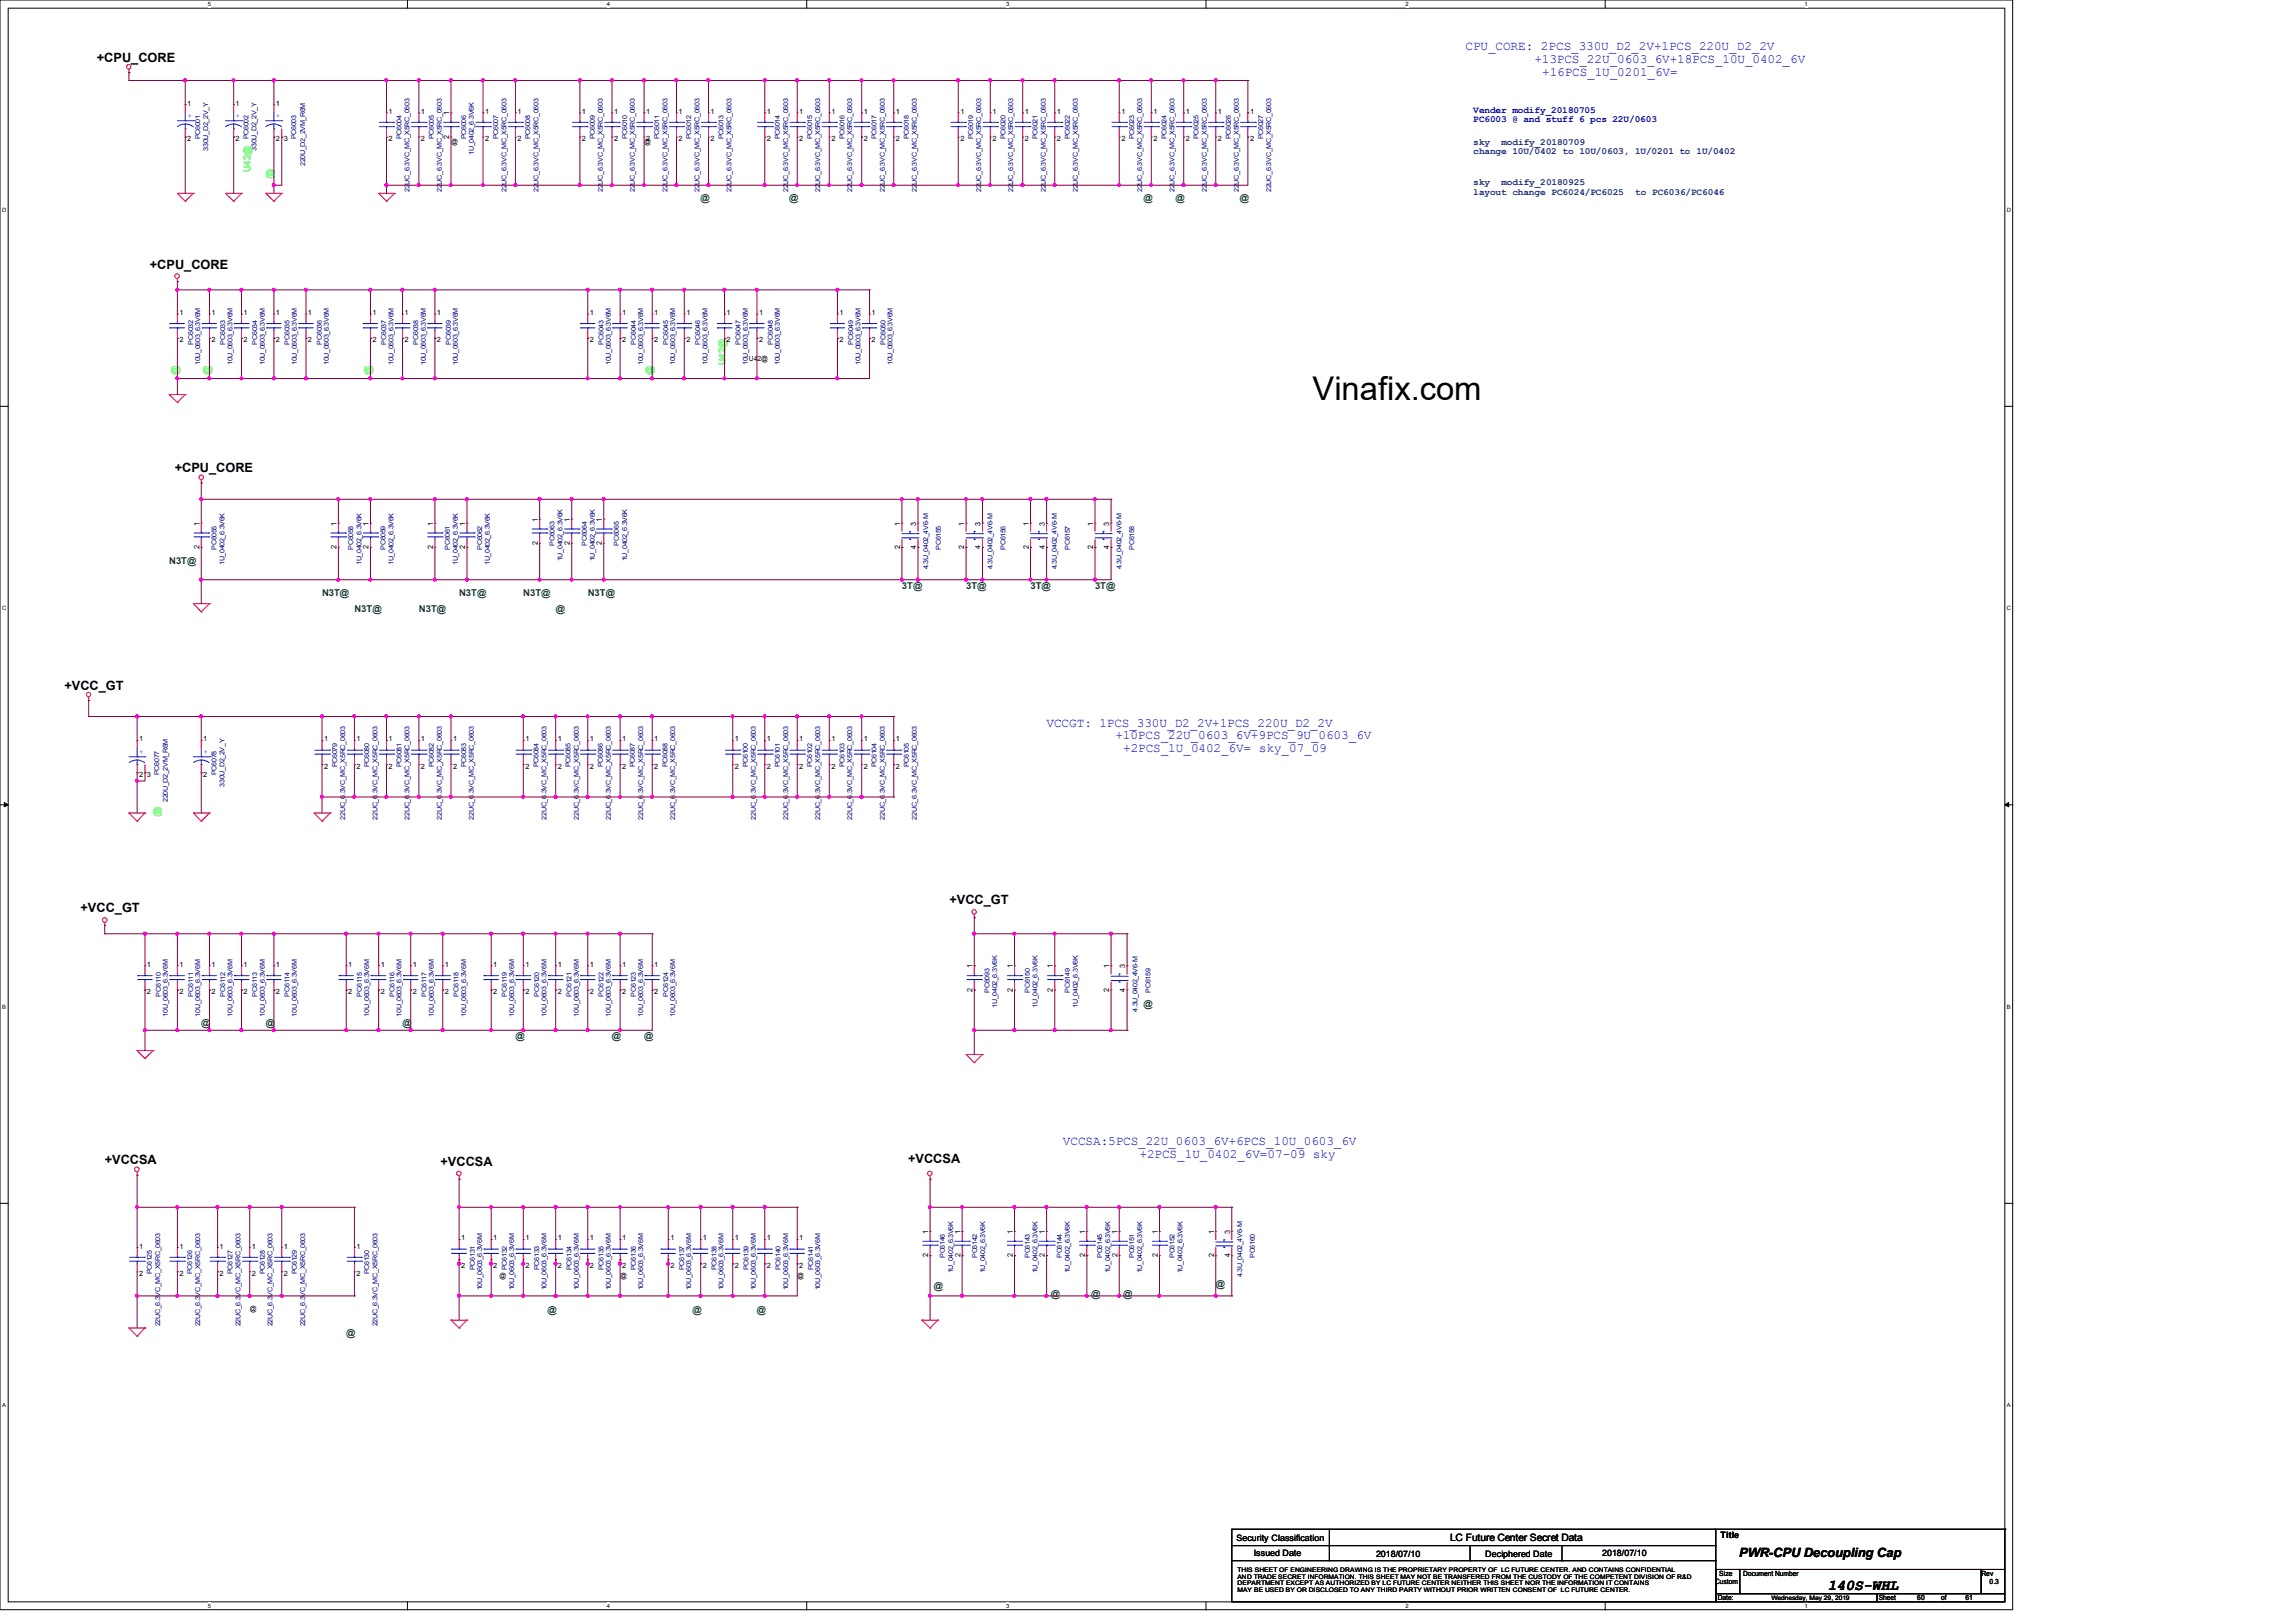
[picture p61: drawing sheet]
<svg xmlns="http://www.w3.org/2000/svg" width="297mm" height="210mm" viewBox="0 0 297 210" stroke-linecap="round" stroke-linejoin="round" font-family="sans-serif">
<defs><g id="words">
<text font-size="4.2" x="169.8" y="51.7">Vinafix.com</text>
<text font-size="1.9" x="236.4" y="205.8">140S-WHL</text>
<g font-size="1.7">
<text x="12.5" y="8">+CPU_CORE</text>
<text x="19.4" y="34.8">+CPU_CORE</text>
<text x="22.6" y="61.1">+CPU_CORE</text>
<text x="8.3" y="89.2">+VCC_GT</text>
<text x="10.4" y="118.1">+VCC_GT</text>
<text x="122.8" y="116.9">+VCC_GT</text>
<text x="13.5" y="150.7">+VCCSA</text>
<text x="57" y="150.9">+VCCSA</text>
<text x="117.5" y="150.5">+VCCSA</text>
<text x="225" y="201.5">PWR-CPU Decoupling Cap</text>
</g>
<g font-size="1.7" fill="#00f">
<text x="189.6" y="6.5">CPU_CORE: 2PCS_330U_D2_2V+1PCS_220U_D2_2V</text>
<text x="198.5" y="8.2">+13PCS_22U_0603_6V+18PCS_10U_0402_6V</text>
<text x="199.5" y="9.8">+16PCS_1U_0201_6V=</text>
<text x="135.4" y="94">VCCGT: 1PCS_330U_D2_2V+1PCS_220U_D2_2V</text>
<text x="144.3" y="95.7">+10PCS_22U_0603_6V+9PCS_9U_0603_6V</text>
<text x="145.3" y="97.3">+2PCS_1U_0402_6V= sky_07_09</text>
<text x="137.5" y="148.2">VCCSA:5PCS_22U_0603_6V+6PCS_10U_0603_6V</text>
<text x="147.4" y="149.8">+2PCS_1U_0402_6V=07-09 sky</text>
</g>
<text font-size="1.3" x="187.6" y="199.4">LC Future Center Secret Data</text>
<g font-size="1.2" fill="#0000a0">
<text x="190.6" y="14.6">Vender modify_20180705</text>
<text x="190.6" y="15.8">PC6003 @ and stuff 6 pcs 22U/0603</text>
</g>
<g font-size="1.2" fill="#0f0">
<text x="32.4" y="22.3" transform="rotate(-90 32.4 22.3)">U42@</text>
<text x="34.4" y="22.7">@</text>
<text x="93.9" y="47.3" transform="rotate(-90 93.9 47.3)">U42@</text>
<text x="23" y="48.6" transform="rotate(-90 23 48.6)">@</text>
<text x="27.2" y="48.6" transform="rotate(-90 27.2 48.6)">@</text>
<text x="48" y="48.6" transform="rotate(-90 48 48.6)">@</text>
<text x="84.5" y="48.6" transform="rotate(-90 84.5 48.6)">@</text>
<text x="19.8" y="105.3">@</text>
</g>
<g font-size="1.2" fill="#004080">
<text x="190.6" y="18.8">sky</text>
<text x="190.6" y="20">change 10U/0402 to 10U/0603, 1U/0201 to 1U/0402</text>
<text x="190.6" y="24">sky</text>
<text x="194.2" y="18.8">modify_20180709</text>
<text x="194.2" y="24">modify_20180925</text>
<text x="190.6" y="25.2">layout change PC6024/PC6025</text>
<text x="211.5" y="25.2">to PC6036/PC6046</text>
</g>
<g font-size="1.2" fill="#008000">
<text x="90.6" y="26">@</text>
<text x="102.1" y="26">@</text>
<text x="147.9" y="26">@</text>
<text x="152.1" y="26">@</text>
<text x="160.4" y="26">@</text>
<text x="21.9" y="73">N3T@</text>
<text x="41.7" y="77.2">N3T@</text>
<text x="59.4" y="77.2">N3T@</text>
<text x="67.7" y="77.2">N3T@</text>
<text x="76" y="77.2">N3T@</text>
<text x="116.7" y="76.2">3T@</text>
<text x="125" y="76.2">3T@</text>
<text x="133.3" y="76.2">3T@</text>
<text x="141.6" y="76.2">3T@</text>
<text x="45.8" y="79.2">N3T@</text>
<text x="54.2" y="79.2">N3T@</text>
<text x="71.9" y="79.2">@</text>
<text x="147.9" y="130.3">@</text>
<text x="26" y="132.8">@</text>
<text x="34.4" y="132.8">@</text>
<text x="52.1" y="132.8">@</text>
<text x="66.7" y="134.5">@</text>
<text x="79.2" y="134.5">@</text>
<text x="83.3" y="134.5">@</text>
<text x="120.8" y="166.8">@</text>
<text x="135.9" y="167.8">@</text>
<text x="141.1" y="167.8">@</text>
<text x="145.3" y="167.8">@</text>
<text x="157.3" y="166.5">@</text>
<text x="44.8" y="172.9">@</text>
<text x="70.8" y="169.9">@</text>
<text x="89.6" y="169.9">@</text>
<text x="97.9" y="169.9">@</text>
</g>
<g font-size="1.1">
<text x="160" y="199.4">Security Classification</text>
<text x="162.2" y="201.4">Issued Date</text>
<text x="178" y="201.5">2018/07/10</text>
<text x="192.1" y="201.5">Deciphered Date</text>
<text x="207.2" y="201.4">2018/07/10</text>
<text x="222.5" y="199.1">Title</text>
</g>
<g font-size="1">
<text x="58.1" y="18" transform="rotate(-90 58.1 18)">2</text>
<text x="58.1" y="14.9" transform="rotate(-90 58.1 14.9)">1</text>
<text x="25.8" y="71.1" transform="rotate(-90 25.8 71.1)">2</text>
<text x="25.8" y="68" transform="rotate(-90 25.8 68)">1</text>
<text x="43.5" y="71.1" transform="rotate(-90 43.5 71.1)">2</text>
<text x="43.5" y="68" transform="rotate(-90 43.5 68)">1</text>
<text x="47.7" y="71.1" transform="rotate(-90 47.7 71.1)">2</text>
<text x="47.7" y="68" transform="rotate(-90 47.7 68)">1</text>
<text x="56" y="71.1" transform="rotate(-90 56 71.1)">2</text>
<text x="56" y="68" transform="rotate(-90 56 68)">1</text>
<text x="60.2" y="71.1" transform="rotate(-90 60.2 71.1)">2</text>
<text x="60.2" y="68" transform="rotate(-90 60.2 68)">1</text>
<text x="69.6" y="70.5" transform="rotate(-90 69.6 70.5)">2</text>
<text x="69.6" y="67.5" transform="rotate(-90 69.6 67.5)">1</text>
<text x="73.7" y="70.5" transform="rotate(-90 73.7 70.5)">2</text>
<text x="73.7" y="67.5" transform="rotate(-90 73.7 67.5)">1</text>
<text x="77.9" y="70.5" transform="rotate(-90 77.9 70.5)">2</text>
<text x="77.9" y="67.5" transform="rotate(-90 77.9 67.5)">1</text>
<text x="116.4" y="71.1" transform="rotate(-90 116.4 71.1)">2</text>
<text x="116.4" y="68" transform="rotate(-90 116.4 68)">1</text>
<text x="118.5" y="71.1" transform="rotate(-90 118.5 71.1)">4</text>
<text x="118.5" y="68" transform="rotate(-90 118.5 68)">3</text>
<text x="124.7" y="71.1" transform="rotate(-90 124.7 71.1)">2</text>
<text x="124.7" y="68" transform="rotate(-90 124.7 68)">1</text>
<text x="126.8" y="71.1" transform="rotate(-90 126.8 71.1)">4</text>
<text x="126.8" y="68" transform="rotate(-90 126.8 68)">3</text>
<text x="133.1" y="71.1" transform="rotate(-90 133.1 71.1)">2</text>
<text x="133.1" y="68" transform="rotate(-90 133.1 68)">1</text>
<text x="135.1" y="71.1" transform="rotate(-90 135.1 71.1)">4</text>
<text x="135.1" y="68" transform="rotate(-90 135.1 68)">3</text>
<text x="141.4" y="71.1" transform="rotate(-90 141.4 71.1)">2</text>
<text x="141.4" y="68" transform="rotate(-90 141.4 68)">1</text>
<text x="143.5" y="71.1" transform="rotate(-90 143.5 71.1)">4</text>
<text x="143.5" y="68" transform="rotate(-90 143.5 68)">3</text>
<text x="125.8" y="125.3" transform="rotate(-90 125.8 125.3)">1</text>
<text x="131" y="125.3" transform="rotate(-90 131 125.3)">1</text>
<text x="136.2" y="125.3" transform="rotate(-90 136.2 125.3)">1</text>
<text x="143.5" y="125.3" transform="rotate(-90 143.5 125.3)">1</text>
<text x="145.6" y="125.3" transform="rotate(-90 145.6 125.3)">3</text>
<text x="125.8" y="128.4" transform="rotate(-90 125.8 128.4)">2</text>
<text x="131" y="128.4" transform="rotate(-90 131 128.4)">2</text>
<text x="136.2" y="128.4" transform="rotate(-90 136.2 128.4)">2</text>
<text x="143.5" y="128.4" transform="rotate(-90 143.5 128.4)">2</text>
<text x="145.6" y="128.4" transform="rotate(-90 145.6 128.4)">4</text>
<text x="120.1" y="159.7" transform="rotate(-90 120.1 159.7)">1</text>
<text x="124.2" y="159.7" transform="rotate(-90 124.2 159.7)">1</text>
<text x="131" y="159.7" transform="rotate(-90 131 159.7)">1</text>
<text x="135.1" y="159.7" transform="rotate(-90 135.1 159.7)">1</text>
<text x="140.4" y="159.7" transform="rotate(-90 140.4 159.7)">1</text>
<text x="144.5" y="159.7" transform="rotate(-90 144.5 159.7)">1</text>
<text x="149.8" y="159.7" transform="rotate(-90 149.8 159.7)">1</text>
<text x="157" y="159.7" transform="rotate(-90 157 159.7)">1</text>
<text x="159.1" y="159.7" transform="rotate(-90 159.1 159.7)">3</text>
<text x="120.1" y="162.7" transform="rotate(-90 120.1 162.7)">2</text>
<text x="124.2" y="162.7" transform="rotate(-90 124.2 162.7)">2</text>
<text x="131" y="162.7" transform="rotate(-90 131 162.7)">2</text>
<text x="135.1" y="162.7" transform="rotate(-90 135.1 162.7)">2</text>
<text x="140.4" y="162.7" transform="rotate(-90 140.4 162.7)">2</text>
<text x="144.5" y="162.7" transform="rotate(-90 144.5 162.7)">2</text>
<text x="149.8" y="162.7" transform="rotate(-90 149.8 162.7)">2</text>
<text x="157" y="162.7" transform="rotate(-90 157 162.7)">2</text>
<text x="159.1" y="162.7" transform="rotate(-90 159.1 162.7)">4</text>
</g>
<g font-size=".9">
<text x="24.2" y="13.7">1</text>
<text x="30.5" y="13.7">1</text>
<text x="35.7" y="13.7">1</text>
<text x="50.3" y="14.7">1</text>
<text x="54.4" y="14.7">1</text>
<text x="62.7" y="14.7">1</text>
<text x="66.9" y="14.7">1</text>
<text x="75.3" y="14.7">1</text>
<text x="79.4" y="14.7">1</text>
<text x="83.6" y="14.7">1</text>
<text x="87.8" y="14.7">1</text>
<text x="91.9" y="14.7">1</text>
<text x="99.2" y="14.7">1</text>
<text x="103.4" y="14.7">1</text>
<text x="107.5" y="14.7">1</text>
<text x="111.7" y="14.7">1</text>
<text x="115.9" y="14.7">1</text>
<text x="124.2" y="14.7">1</text>
<text x="128.4" y="14.7">1</text>
<text x="132.6" y="14.7">1</text>
<text x="136.7" y="14.7">1</text>
<text x="145.1" y="14.7">1</text>
<text x="149.2" y="14.7">1</text>
<text x="153.4" y="14.7">1</text>
<text x="157.5" y="14.7">1</text>
<text x="161.7" y="14.7">1</text>
<text x="24.2" y="18.2">2</text>
<text x="30.5" y="18.2">2</text>
<text x="35.7" y="18.2">2</text>
<text x="36.7" y="18.2">3</text>
<text x="50.3" y="18.2">2</text>
<text x="54.4" y="18.2">2</text>
<text x="58.3" y="18.6">@</text>
<text x="62.7" y="18.2">2</text>
<text x="66.9" y="18.2">2</text>
<text x="75.3" y="18.2">2</text>
<text x="79.4" y="18.2">2</text>
<text x="83.3" y="18.6">@</text>
<text x="83.6" y="18.2">2</text>
<text x="87.8" y="18.2">2</text>
<text x="91.9" y="18.2">2</text>
<text x="99.2" y="18.2">2</text>
<text x="103.4" y="18.2">2</text>
<text x="107.5" y="18.2">2</text>
<text x="111.7" y="18.2">2</text>
<text x="115.9" y="18.2">2</text>
<text x="124.2" y="18.2">2</text>
<text x="128.4" y="18.2">2</text>
<text x="132.6" y="18.2">2</text>
<text x="136.7" y="18.2">2</text>
<text x="145.1" y="18.2">2</text>
<text x="149.2" y="18.2">2</text>
<text x="153.4" y="18.2">2</text>
<text x="157.5" y="18.2">2</text>
<text x="161.7" y="18.2">2</text>
<text x="23.2" y="40.7">1</text>
<text x="27.4" y="40.7">1</text>
<text x="31.5" y="40.7">1</text>
<text x="35.7" y="40.7">1</text>
<text x="39.8" y="40.7">1</text>
<text x="48.2" y="40.7">1</text>
<text x="52.3" y="40.7">1</text>
<text x="56.5" y="40.7">1</text>
<text x="76.3" y="40.7">1</text>
<text x="80.5" y="40.7">1</text>
<text x="84.6" y="40.7">1</text>
<text x="88.8" y="40.7">1</text>
<text x="94" y="40.7">1</text>
<text x="98.2" y="40.7">1</text>
<text x="108.6" y="40.7">1</text>
<text x="112.8" y="40.7">1</text>
<text x="23.2" y="44.3">2</text>
<text x="27.4" y="44.3">2</text>
<text x="31.5" y="44.3">2</text>
<text x="35.7" y="44.3">2</text>
<text x="39.8" y="44.3">2</text>
<text x="48.2" y="44.3">2</text>
<text x="52.3" y="44.3">2</text>
<text x="56.5" y="44.3">2</text>
<text x="76.3" y="44.3">2</text>
<text x="80.5" y="44.3">2</text>
<text x="84.6" y="44.3">2</text>
<text x="88.8" y="44.3">2</text>
<text x="94" y="44.3">2</text>
<text x="96.9" y="46.7">U42@</text>
<text x="98.2" y="44.3">2</text>
<text x="108.6" y="44.3">2</text>
<text x="112.8" y="44.3">2</text>
<text x="18" y="95.9">1</text>
<text x="26.3" y="95.9">1</text>
<text x="41.9" y="95.9">1</text>
<text x="46.1" y="95.9">1</text>
<text x="50.3" y="95.9">1</text>
<text x="54.4" y="95.9">1</text>
<text x="58.6" y="95.9">1</text>
<text x="68" y="95.9">1</text>
<text x="72.1" y="95.9">1</text>
<text x="76.3" y="95.9">1</text>
<text x="80.5" y="95.9">1</text>
<text x="84.6" y="95.9">1</text>
<text x="95.1" y="95.9">1</text>
<text x="99.2" y="95.9">1</text>
<text x="103.4" y="95.9">1</text>
<text x="107.5" y="95.9">1</text>
<text x="111.7" y="95.9">1</text>
<text x="115.9" y="95.9">1</text>
<text x="18" y="100.5">2</text>
<text x="19" y="100.5">3</text>
<text x="26.3" y="100.5">2</text>
<text x="41.9" y="99.5">2</text>
<text x="46.1" y="99.5">2</text>
<text x="50.3" y="99.5">2</text>
<text x="54.4" y="99.5">2</text>
<text x="58.6" y="99.5">2</text>
<text x="68" y="99.5">2</text>
<text x="72.1" y="99.5">2</text>
<text x="76.3" y="99.5">2</text>
<text x="80.5" y="99.5">2</text>
<text x="84.6" y="99.5">2</text>
<text x="95.1" y="99.5">2</text>
<text x="99.2" y="99.5">2</text>
<text x="103.4" y="99.5">2</text>
<text x="107.5" y="99.5">2</text>
<text x="111.7" y="99.5">2</text>
<text x="115.9" y="99.5">2</text>
<text x="19" y="125.1">1</text>
<text x="23.2" y="125.1">1</text>
<text x="27.4" y="125.1">1</text>
<text x="31.5" y="125.1">1</text>
<text x="35.7" y="125.1">1</text>
<text x="45.1" y="125.1">1</text>
<text x="49.2" y="125.1">1</text>
<text x="53.4" y="125.1">1</text>
<text x="57.5" y="125.1">1</text>
<text x="63.8" y="125.1">1</text>
<text x="68" y="125.1">1</text>
<text x="72.1" y="125.1">1</text>
<text x="76.3" y="125.1">1</text>
<text x="80.5" y="125.1">1</text>
<text x="84.6" y="125.1">1</text>
<text x="19" y="128.7">2</text>
<text x="23.2" y="128.7">2</text>
<text x="27.4" y="128.7">2</text>
<text x="31.5" y="128.7">2</text>
<text x="35.7" y="128.7">2</text>
<text x="45.1" y="128.7">2</text>
<text x="49.2" y="128.7">2</text>
<text x="53.4" y="128.7">2</text>
<text x="57.5" y="128.7">2</text>
<text x="63.8" y="128.7">2</text>
<text x="68" y="128.7">2</text>
<text x="72.1" y="128.7">2</text>
<text x="76.3" y="128.7">2</text>
<text x="80.5" y="128.7">2</text>
<text x="84.6" y="128.7">2</text>
<text x="18" y="161.5">1</text>
<text x="23.2" y="161.5">1</text>
<text x="28.4" y="161.5">1</text>
<text x="32.6" y="161.5">1</text>
<text x="36.7" y="161.5">1</text>
<text x="46.1" y="161.5">1</text>
<text x="59.7" y="160.5">1</text>
<text x="63.8" y="160.5">1</text>
<text x="68" y="160.5">1</text>
<text x="72.1" y="160.5">1</text>
<text x="76.3" y="160.5">1</text>
<text x="80.5" y="160.5">1</text>
<text x="86.7" y="160.5">1</text>
<text x="90.9" y="160.5">1</text>
<text x="95.1" y="160.5">1</text>
<text x="99.2" y="160.5">1</text>
<text x="103.4" y="160.5">1</text>
<text x="18" y="165.1">2</text>
<text x="23.2" y="165.1">2</text>
<text x="28.4" y="165.1">2</text>
<text x="32.6" y="165.1">2</text>
<text x="36.7" y="165.1">2</text>
<text x="46.1" y="165.1">2</text>
<text x="59.7" y="164">2</text>
<text x="63.8" y="164">2</text>
<text x="64.6" y="165.4">@</text>
<text x="68" y="164">2</text>
<text x="72.1" y="164">2</text>
<text x="76.3" y="164">2</text>
<text x="80.2" y="165.4">@</text>
<text x="80.5" y="164">2</text>
<text x="86.7" y="164">2</text>
<text x="90.9" y="164">2</text>
<text x="95.1" y="164">2</text>
<text x="99.2" y="164">2</text>
<text x="103.1" y="165.4">@</text>
<text x="103.4" y="164">2</text>
<text x="32.3" y="169.6">@</text>
<text x="222.4" y="203.9">Size</text>
<text x="225.5" y="203.9">Document Number</text>
<text x="256.3" y="203.9">Rev</text>
<text x="221.9" y="205">Custom</text>
<text x="222.2" y="207.1">Date:</text>
<text x="243" y="207.1">Sheet</text>
<text x="248" y="207.1">60</text>
<text x="251.1" y="207.1">of</text>
<text x="254.2" y="207.1">61</text>
<text x="257.4" y="205">0.3</text>
</g>
<g font-size=".9" fill="#00f">
<text x="24.3" y="15.2">+</text>
<text x="30.5" y="15.2">+</text>
<text x="35.7" y="15.2">+</text>
<text x="18" y="97.5">+</text>
<text x="26.4" y="97.5">+</text>
</g>
<g font-size=".9" fill="#000080">
<text x="25.9" y="18" transform="rotate(-90 25.9 18)">PC6001</text>
<text x="26.9" y="19.5" transform="rotate(-90 26.9 19.5)">330U_D2_2V_Y</text>
<text x="32.1" y="18" transform="rotate(-90 32.1 18)">PC6002</text>
<text x="33.2" y="19.5" transform="rotate(-90 33.2 19.5)">330U_D2_2V_Y</text>
<text x="38.3" y="18" transform="rotate(-90 38.3 18)">PC6003</text>
<text x="39.5" y="21.5" transform="rotate(-90 39.5 21.5)">220U_D2_2VM_R6M</text>
<text x="51.9" y="18" transform="rotate(-90 51.9 18)">PC6004</text>
<text x="56.1" y="18" transform="rotate(-90 56.1 18)">PC6005</text>
<text x="60.3" y="18" transform="rotate(-90 60.3 18)">PC6006</text>
<text x="61.3" y="20" transform="rotate(-90 61.3 20)">1U_0402_6.3V6K</text>
<text x="64.4" y="18" transform="rotate(-90 64.4 18)">PC6007</text>
<text x="68.6" y="18" transform="rotate(-90 68.6 18)">PC6008</text>
<text x="76.9" y="18" transform="rotate(-90 76.9 18)">PC6009</text>
<text x="81.1" y="18" transform="rotate(-90 81.1 18)">PC6010</text>
<text x="85.3" y="18" transform="rotate(-90 85.3 18)">PC6011</text>
<text x="89.4" y="18" transform="rotate(-90 89.4 18)">PC6012</text>
<text x="93.6" y="18" transform="rotate(-90 93.6 18)">PC6013</text>
<text x="100.9" y="18" transform="rotate(-90 100.9 18)">PC6014</text>
<text x="105" y="18" transform="rotate(-90 105 18)">PC6015</text>
<text x="109.2" y="18" transform="rotate(-90 109.2 18)">PC6016</text>
<text x="113.4" y="18" transform="rotate(-90 113.4 18)">PC6017</text>
<text x="117.6" y="18" transform="rotate(-90 117.6 18)">PC6018</text>
<text x="125.9" y="18" transform="rotate(-90 125.9 18)">PC6019</text>
<text x="130.1" y="18" transform="rotate(-90 130.1 18)">PC6020</text>
<text x="134.2" y="18" transform="rotate(-90 134.2 18)">PC6021</text>
<text x="138.4" y="18" transform="rotate(-90 138.4 18)">PC6022</text>
<text x="146.7" y="18" transform="rotate(-90 146.7 18)">PC6023</text>
<text x="150.9" y="18" transform="rotate(-90 150.9 18)">PC6024</text>
<text x="155" y="18" transform="rotate(-90 155 18)">PC6025</text>
<text x="159.2" y="18" transform="rotate(-90 159.2 18)">PC6026</text>
<text x="163.4" y="18" transform="rotate(-90 163.4 18)">PC6027</text>
<text x="53" y="24.8" transform="rotate(-90 53 24.8)">22UC_6.3VC_MC_X5RC_0603</text>
<text x="57.2" y="24.8" transform="rotate(-90 57.2 24.8)">22UC_6.3VC_MC_X5RC_0603</text>
<text x="65.5" y="24.8" transform="rotate(-90 65.5 24.8)">22UC_6.3VC_MC_X5RC_0603</text>
<text x="69.6" y="24.8" transform="rotate(-90 69.6 24.8)">22UC_6.3VC_MC_X5RC_0603</text>
<text x="78" y="24.8" transform="rotate(-90 78 24.8)">22UC_6.3VC_MC_X5RC_0603</text>
<text x="82.1" y="24.8" transform="rotate(-90 82.1 24.8)">22UC_6.3VC_MC_X5RC_0603</text>
<text x="86.3" y="24.8" transform="rotate(-90 86.3 24.8)">22UC_6.3VC_MC_X5RC_0603</text>
<text x="90.5" y="24.8" transform="rotate(-90 90.5 24.8)">22UC_6.3VC_MC_X5RC_0603</text>
<text x="94.6" y="24.8" transform="rotate(-90 94.6 24.8)">22UC_6.3VC_MC_X5RC_0603</text>
<text x="102" y="24.8" transform="rotate(-90 102 24.8)">22UC_6.3VC_MC_X5RC_0603</text>
<text x="106.1" y="24.8" transform="rotate(-90 106.1 24.8)">22UC_6.3VC_MC_X5RC_0603</text>
<text x="110.2" y="24.8" transform="rotate(-90 110.2 24.8)">22UC_6.3VC_MC_X5RC_0603</text>
<text x="114.4" y="24.8" transform="rotate(-90 114.4 24.8)">22UC_6.3VC_MC_X5RC_0603</text>
<text x="118.6" y="24.8" transform="rotate(-90 118.6 24.8)">22UC_6.3VC_MC_X5RC_0603</text>
<text x="126.9" y="24.8" transform="rotate(-90 126.9 24.8)">22UC_6.3VC_MC_X5RC_0603</text>
<text x="131.1" y="24.8" transform="rotate(-90 131.1 24.8)">22UC_6.3VC_MC_X5RC_0603</text>
<text x="135.3" y="24.8" transform="rotate(-90 135.3 24.8)">22UC_6.3VC_MC_X5RC_0603</text>
<text x="139.4" y="24.8" transform="rotate(-90 139.4 24.8)">22UC_6.3VC_MC_X5RC_0603</text>
<text x="147.8" y="24.8" transform="rotate(-90 147.8 24.8)">22UC_6.3VC_MC_X5RC_0603</text>
<text x="151.9" y="24.8" transform="rotate(-90 151.9 24.8)">22UC_6.3VC_MC_X5RC_0603</text>
<text x="156.1" y="24.8" transform="rotate(-90 156.1 24.8)">22UC_6.3VC_MC_X5RC_0603</text>
<text x="160.2" y="24.8" transform="rotate(-90 160.2 24.8)">22UC_6.3VC_MC_X5RC_0603</text>
<text x="164.4" y="24.8" transform="rotate(-90 164.4 24.8)">22UC_6.3VC_MC_X5RC_0603</text>
<text x="25" y="44.6" transform="rotate(-90 25 44.6)">PC6032</text>
<text x="25.9" y="47.2" transform="rotate(-90 25.9 47.2)">10U_0603_6.3V6M</text>
<text x="29.1" y="44.6" transform="rotate(-90 29.1 44.6)">PC6033</text>
<text x="30.1" y="47.2" transform="rotate(-90 30.1 47.2)">10U_0603_6.3V6M</text>
<text x="33.3" y="44.6" transform="rotate(-90 33.3 44.6)">PC6034</text>
<text x="34.3" y="47.2" transform="rotate(-90 34.3 47.2)">10U_0603_6.3V6M</text>
<text x="37.5" y="44.6" transform="rotate(-90 37.5 44.6)">PC6035</text>
<text x="38.4" y="47.2" transform="rotate(-90 38.4 47.2)">10U_0603_6.3V6M</text>
<text x="41.6" y="44.6" transform="rotate(-90 41.6 44.6)">PC6036</text>
<text x="42.5" y="47.2" transform="rotate(-90 42.5 47.2)">10U_0603_6.3V6M</text>
<text x="50" y="44.6" transform="rotate(-90 50 44.6)">PC6037</text>
<text x="50.9" y="47.2" transform="rotate(-90 50.9 47.2)">10U_0603_6.3V6M</text>
<text x="54.1" y="44.6" transform="rotate(-90 54.1 44.6)">PC6038</text>
<text x="55.1" y="47.2" transform="rotate(-90 55.1 47.2)">10U_0603_6.3V6M</text>
<text x="58.3" y="44.6" transform="rotate(-90 58.3 44.6)">PC6039</text>
<text x="59.2" y="47.2" transform="rotate(-90 59.2 47.2)">10U_0603_6.3V6M</text>
<text x="78.1" y="44.6" transform="rotate(-90 78.1 44.6)">PC6043</text>
<text x="79" y="47.2" transform="rotate(-90 79 47.2)">10U_0603_6.3V6M</text>
<text x="82.3" y="44.6" transform="rotate(-90 82.3 44.6)">PC6044</text>
<text x="83.2" y="47.2" transform="rotate(-90 83.2 47.2)">10U_0603_6.3V6M</text>
<text x="86.4" y="44.6" transform="rotate(-90 86.4 44.6)">PC6045</text>
<text x="87.3" y="47.2" transform="rotate(-90 87.3 47.2)">10U_0603_6.3V6M</text>
<text x="90.6" y="44.6" transform="rotate(-90 90.6 44.6)">PC6046</text>
<text x="91.5" y="47.2" transform="rotate(-90 91.5 47.2)">10U_0603_6.3V6M</text>
<text x="95.8" y="44.6" transform="rotate(-90 95.8 44.6)">PC6047</text>
<text x="96.7" y="47.2" transform="rotate(-90 96.7 47.2)">10U_0603_6.3V6M</text>
<text x="100" y="44.6" transform="rotate(-90 100 44.6)">PC6048</text>
<text x="100.9" y="47.2" transform="rotate(-90 100.9 47.2)">10U_0603_6.3V6M</text>
<text x="110.4" y="44.6" transform="rotate(-90 110.4 44.6)">PC6049</text>
<text x="111.3" y="47.2" transform="rotate(-90 111.3 47.2)">10U_0603_6.3V6M</text>
<text x="114.5" y="44.6" transform="rotate(-90 114.5 44.6)">PC6050</text>
<text x="115.5" y="47.2" transform="rotate(-90 115.5 47.2)">10U_0603_6.3V6M</text>
<text x="28" y="71.2" transform="rotate(-90 28 71.2)">PC6055</text>
<text x="45.7" y="71.2" transform="rotate(-90 45.7 71.2)">PC6058</text>
<text x="49.9" y="71.2" transform="rotate(-90 49.9 71.2)">PC6059</text>
<text x="58.2" y="71.2" transform="rotate(-90 58.2 71.2)">PC6061</text>
<text x="62.4" y="71.2" transform="rotate(-90 62.4 71.2)">PC6062</text>
<text x="71.7" y="70.6" transform="rotate(-90 71.7 70.6)">PC6063</text>
<text x="75.9" y="70.6" transform="rotate(-90 75.9 70.6)">PC6064</text>
<text x="80.1" y="70.6" transform="rotate(-90 80.1 70.6)">PC6065</text>
<text x="121.7" y="71.2" transform="rotate(-90 121.7 71.2)">PC6155</text>
<text x="130.1" y="71.2" transform="rotate(-90 130.1 71.2)">PC6156</text>
<text x="138.4" y="71.2" transform="rotate(-90 138.4 71.2)">PC6157</text>
<text x="146.7" y="71.2" transform="rotate(-90 146.7 71.2)">PC6158</text>
<text x="29" y="73.1" transform="rotate(-90 29 73.1)">1U_0402_6.3V6K</text>
<text x="46.7" y="73.1" transform="rotate(-90 46.7 73.1)">1U_0402_6.3V6K</text>
<text x="50.9" y="73.1" transform="rotate(-90 50.9 73.1)">1U_0402_6.3V6K</text>
<text x="59.2" y="73.1" transform="rotate(-90 59.2 73.1)">1U_0402_6.3V6K</text>
<text x="63.4" y="73.1" transform="rotate(-90 63.4 73.1)">1U_0402_6.3V6K</text>
<text x="72.8" y="72.6" transform="rotate(-90 72.8 72.6)">1U_0402_6.3V6K</text>
<text x="76.9" y="72.6" transform="rotate(-90 76.9 72.6)">1U_0402_6.3V6K</text>
<text x="81.1" y="72.6" transform="rotate(-90 81.1 72.6)">1U_0402_6.3V6K</text>
<text x="120.1" y="73.7" transform="rotate(-90 120.1 73.7)">4.3U_0402_4V6-M</text>
<text x="128.4" y="73.7" transform="rotate(-90 128.4 73.7)">4.3U_0402_4V6-M</text>
<text x="136.7" y="73.7" transform="rotate(-90 136.7 73.7)">4.3U_0402_4V6-M</text>
<text x="145.1" y="73.7" transform="rotate(-90 145.1 73.7)">4.3U_0402_4V6-M</text>
<text x="20.6" y="100.3" transform="rotate(-90 20.6 100.3)">PC6077</text>
<text x="28" y="100.3" transform="rotate(-90 28 100.3)">PC6078</text>
<text x="29" y="101.8" transform="rotate(-90 29 101.8)">330U_D2_2V_Y</text>
<text x="43.6" y="99.3" transform="rotate(-90 43.6 99.3)">PC6079</text>
<text x="47.8" y="99.3" transform="rotate(-90 47.8 99.3)">PC6080</text>
<text x="51.9" y="99.3" transform="rotate(-90 51.9 99.3)">PC6081</text>
<text x="56.1" y="99.3" transform="rotate(-90 56.1 99.3)">PC6082</text>
<text x="60.3" y="99.3" transform="rotate(-90 60.3 99.3)">PC6083</text>
<text x="69.6" y="99.3" transform="rotate(-90 69.6 99.3)">PC6084</text>
<text x="73.8" y="99.3" transform="rotate(-90 73.8 99.3)">PC6085</text>
<text x="78" y="99.3" transform="rotate(-90 78 99.3)">PC6086</text>
<text x="82.1" y="99.3" transform="rotate(-90 82.1 99.3)">PC6087</text>
<text x="86.3" y="99.3" transform="rotate(-90 86.3 99.3)">PC6088</text>
<text x="96.7" y="99.3" transform="rotate(-90 96.7 99.3)">PC6100</text>
<text x="100.9" y="99.3" transform="rotate(-90 100.9 99.3)">PC6101</text>
<text x="105" y="99.3" transform="rotate(-90 105 99.3)">PC6102</text>
<text x="109.2" y="99.3" transform="rotate(-90 109.2 99.3)">PC6103</text>
<text x="113.4" y="99.3" transform="rotate(-90 113.4 99.3)">PC6104</text>
<text x="117.6" y="99.3" transform="rotate(-90 117.6 99.3)">PC6105</text>
<text x="21.7" y="103.8" transform="rotate(-90 21.7 103.8)">220U_D2_2VM_R6M</text>
<text x="44.7" y="106" transform="rotate(-90 44.7 106)">22UC_6.3VC_MC_X5RC_0603</text>
<text x="48.8" y="106" transform="rotate(-90 48.8 106)">22UC_6.3VC_MC_X5RC_0603</text>
<text x="53" y="106" transform="rotate(-90 53 106)">22UC_6.3VC_MC_X5RC_0603</text>
<text x="57.2" y="106" transform="rotate(-90 57.2 106)">22UC_6.3VC_MC_X5RC_0603</text>
<text x="61.3" y="106" transform="rotate(-90 61.3 106)">22UC_6.3VC_MC_X5RC_0603</text>
<text x="70.7" y="106" transform="rotate(-90 70.7 106)">22UC_6.3VC_MC_X5RC_0603</text>
<text x="74.9" y="106" transform="rotate(-90 74.9 106)">22UC_6.3VC_MC_X5RC_0603</text>
<text x="79" y="106" transform="rotate(-90 79 106)">22UC_6.3VC_MC_X5RC_0603</text>
<text x="83.2" y="106" transform="rotate(-90 83.2 106)">22UC_6.3VC_MC_X5RC_0603</text>
<text x="87.3" y="106" transform="rotate(-90 87.3 106)">22UC_6.3VC_MC_X5RC_0603</text>
<text x="97.8" y="106" transform="rotate(-90 97.8 106)">22UC_6.3VC_MC_X5RC_0603</text>
<text x="102" y="106" transform="rotate(-90 102 106)">22UC_6.3VC_MC_X5RC_0603</text>
<text x="106.1" y="106" transform="rotate(-90 106.1 106)">22UC_6.3VC_MC_X5RC_0603</text>
<text x="110.2" y="106" transform="rotate(-90 110.2 106)">22UC_6.3VC_MC_X5RC_0603</text>
<text x="114.4" y="106" transform="rotate(-90 114.4 106)">22UC_6.3VC_MC_X5RC_0603</text>
<text x="118.6" y="106" transform="rotate(-90 118.6 106)">22UC_6.3VC_MC_X5RC_0603</text>
<text x="20.8" y="128.9" transform="rotate(-90 20.8 128.9)">PC6110</text>
<text x="21.7" y="131.5" transform="rotate(-90 21.7 131.5)">10U_0603_6.3V6M</text>
<text x="25" y="128.9" transform="rotate(-90 25 128.9)">PC6111</text>
<text x="25.9" y="131.5" transform="rotate(-90 25.9 131.5)">10U_0603_6.3V6M</text>
<text x="29.1" y="128.9" transform="rotate(-90 29.1 128.9)">PC6112</text>
<text x="30.1" y="131.5" transform="rotate(-90 30.1 131.5)">10U_0603_6.3V6M</text>
<text x="33.3" y="128.9" transform="rotate(-90 33.3 128.9)">PC6113</text>
<text x="34.3" y="131.5" transform="rotate(-90 34.3 131.5)">10U_0603_6.3V6M</text>
<text x="37.5" y="128.9" transform="rotate(-90 37.5 128.9)">PC6114</text>
<text x="38.4" y="131.5" transform="rotate(-90 38.4 131.5)">10U_0603_6.3V6M</text>
<text x="46.8" y="128.9" transform="rotate(-90 46.8 128.9)">PC6115</text>
<text x="47.8" y="131.5" transform="rotate(-90 47.8 131.5)">10U_0603_6.3V6M</text>
<text x="51" y="128.9" transform="rotate(-90 51 128.9)">PC6116</text>
<text x="51.9" y="131.5" transform="rotate(-90 51.9 131.5)">10U_0603_6.3V6M</text>
<text x="55.2" y="128.9" transform="rotate(-90 55.2 128.9)">PC6117</text>
<text x="56.1" y="131.5" transform="rotate(-90 56.1 131.5)">10U_0603_6.3V6M</text>
<text x="59.3" y="128.9" transform="rotate(-90 59.3 128.9)">PC6118</text>
<text x="60.3" y="131.5" transform="rotate(-90 60.3 131.5)">10U_0603_6.3V6M</text>
<text x="65.6" y="128.9" transform="rotate(-90 65.6 128.9)">PC6119</text>
<text x="66.5" y="131.5" transform="rotate(-90 66.5 131.5)">10U_0603_6.3V6M</text>
<text x="69.7" y="128.9" transform="rotate(-90 69.7 128.9)">PC6120</text>
<text x="70.7" y="131.5" transform="rotate(-90 70.7 131.5)">10U_0603_6.3V6M</text>
<text x="73.9" y="128.9" transform="rotate(-90 73.9 128.9)">PC6121</text>
<text x="74.9" y="131.5" transform="rotate(-90 74.9 131.5)">10U_0603_6.3V6M</text>
<text x="78.1" y="128.9" transform="rotate(-90 78.1 128.9)">PC6122</text>
<text x="79" y="131.5" transform="rotate(-90 79 131.5)">10U_0603_6.3V6M</text>
<text x="82.3" y="128.9" transform="rotate(-90 82.3 128.9)">PC6123</text>
<text x="83.2" y="131.5" transform="rotate(-90 83.2 131.5)">10U_0603_6.3V6M</text>
<text x="86.4" y="128.9" transform="rotate(-90 86.4 128.9)">PC6124</text>
<text x="87.3" y="131.5" transform="rotate(-90 87.3 131.5)">10U_0603_6.3V6M</text>
<text x="128" y="128.4" transform="rotate(-90 128 128.4)">PC6093</text>
<text x="129" y="130.4" transform="rotate(-90 129 130.4)">1U_0402_6.3V6K</text>
<text x="133.2" y="128.4" transform="rotate(-90 133.2 128.4)">PC6150</text>
<text x="134.2" y="130.4" transform="rotate(-90 134.2 130.4)">1U_0402_6.3V6K</text>
<text x="138.4" y="128.4" transform="rotate(-90 138.4 128.4)">PC6149</text>
<text x="139.4" y="130.4" transform="rotate(-90 139.4 130.4)">1U_0402_6.3V6K</text>
<text x="147.1" y="130.9" transform="rotate(-90 147.1 130.9)">4.3U_0402_4V6-M</text>
<text x="148.8" y="128.4" transform="rotate(-90 148.8 128.4)">PC6159</text>
<text x="19.6" y="164.9" transform="rotate(-90 19.6 164.9)">PC6125</text>
<text x="24.9" y="164.9" transform="rotate(-90 24.9 164.9)">PC6126</text>
<text x="30.1" y="164.9" transform="rotate(-90 30.1 164.9)">PC6127</text>
<text x="34.3" y="164.9" transform="rotate(-90 34.3 164.9)">PC6128</text>
<text x="38.4" y="164.9" transform="rotate(-90 38.4 164.9)">PC6129</text>
<text x="47.8" y="164.9" transform="rotate(-90 47.8 164.9)">PC6130</text>
<text x="61.4" y="164.3" transform="rotate(-90 61.4 164.3)">PC6131</text>
<text x="62.4" y="167" transform="rotate(-90 62.4 167)">10U_0603_6.3V6M</text>
<text x="65.6" y="164.3" transform="rotate(-90 65.6 164.3)">PC6132</text>
<text x="66.5" y="167" transform="rotate(-90 66.5 167)">10U_0603_6.3V6M</text>
<text x="69.7" y="164.3" transform="rotate(-90 69.7 164.3)">PC6133</text>
<text x="70.7" y="167" transform="rotate(-90 70.7 167)">10U_0603_6.3V6M</text>
<text x="73.9" y="164.3" transform="rotate(-90 73.9 164.3)">PC6134</text>
<text x="74.9" y="167" transform="rotate(-90 74.9 167)">10U_0603_6.3V6M</text>
<text x="78.1" y="164.3" transform="rotate(-90 78.1 164.3)">PC6135</text>
<text x="79" y="167" transform="rotate(-90 79 167)">10U_0603_6.3V6M</text>
<text x="82.3" y="164.3" transform="rotate(-90 82.3 164.3)">PC6136</text>
<text x="83.2" y="167" transform="rotate(-90 83.2 167)">10U_0603_6.3V6M</text>
<text x="88.5" y="164.3" transform="rotate(-90 88.5 164.3)">PC6137</text>
<text x="89.4" y="167" transform="rotate(-90 89.4 167)">10U_0603_6.3V6M</text>
<text x="92.7" y="164.3" transform="rotate(-90 92.7 164.3)">PC6138</text>
<text x="93.6" y="167" transform="rotate(-90 93.6 167)">10U_0603_6.3V6M</text>
<text x="96.8" y="164.3" transform="rotate(-90 96.8 164.3)">PC6139</text>
<text x="97.8" y="167" transform="rotate(-90 97.8 167)">10U_0603_6.3V6M</text>
<text x="101" y="164.3" transform="rotate(-90 101 164.3)">PC6140</text>
<text x="102" y="167" transform="rotate(-90 102 167)">10U_0603_6.3V6M</text>
<text x="105.2" y="164.3" transform="rotate(-90 105.2 164.3)">PC6141</text>
<text x="106.1" y="167" transform="rotate(-90 106.1 167)">10U_0603_6.3V6M</text>
<text x="122.2" y="162.8" transform="rotate(-90 122.2 162.8)">PC6146</text>
<text x="123.3" y="164.8" transform="rotate(-90 123.3 164.8)">1U_0402_6.3V6K</text>
<text x="126.4" y="162.8" transform="rotate(-90 126.4 162.8)">PC6142</text>
<text x="127.4" y="164.8" transform="rotate(-90 127.4 164.8)">1U_0402_6.3V6K</text>
<text x="133.2" y="162.8" transform="rotate(-90 133.2 162.8)">PC6143</text>
<text x="134.2" y="164.8" transform="rotate(-90 134.2 164.8)">1U_0402_6.3V6K</text>
<text x="137.3" y="162.8" transform="rotate(-90 137.3 162.8)">PC6144</text>
<text x="138.4" y="164.8" transform="rotate(-90 138.4 164.8)">1U_0402_6.3V6K</text>
<text x="142.6" y="162.8" transform="rotate(-90 142.6 162.8)">PC6145</text>
<text x="143.6" y="164.8" transform="rotate(-90 143.6 164.8)">1U_0402_6.3V6K</text>
<text x="146.7" y="162.8" transform="rotate(-90 146.7 162.8)">PC6151</text>
<text x="147.8" y="164.8" transform="rotate(-90 147.8 164.8)">1U_0402_6.3V6K</text>
<text x="151.9" y="162.8" transform="rotate(-90 151.9 162.8)">PC6152</text>
<text x="153" y="164.8" transform="rotate(-90 153 164.8)">1U_0402_6.3V6K</text>
<text x="160.7" y="165.3" transform="rotate(-90 160.7 165.3)">4.3U_0402_4V6-M</text>
<text x="162.3" y="162.8" transform="rotate(-90 162.3 162.8)">PC6160</text>
<text x="20.7" y="171.6" transform="rotate(-90 20.7 171.6)">22UC_6.3VC_MC_X5RC_0603</text>
<text x="25.9" y="171.6" transform="rotate(-90 25.9 171.6)">22UC_6.3VC_MC_X5RC_0603</text>
<text x="31.1" y="171.6" transform="rotate(-90 31.1 171.6)">22UC_6.3VC_MC_X5RC_0603</text>
<text x="35.3" y="171.6" transform="rotate(-90 35.3 171.6)">22UC_6.3VC_MC_X5RC_0603</text>
<text x="39.5" y="171.6" transform="rotate(-90 39.5 171.6)">22UC_6.3VC_MC_X5RC_0603</text>
<text x="48.8" y="171.6" transform="rotate(-90 48.8 171.6)">22UC_6.3VC_MC_X5RC_0603</text>
</g>
<g font-size=".8">
<text x="26.9" y=".8">5</text>
<text x="78.5" y=".8">4</text>
<text x="130.2" y=".8">3</text>
<text x="181.8" y=".8">2</text>
<text x="233.4" y=".8">1</text>
<text x=".3" y="27.5">D</text>
<text x="259.6" y="27.5">D</text>
<text x=".3" y="79">C</text>
<text x="259.6" y="79">C</text>
<text x=".3" y="130.5">B</text>
<text x="259.6" y="130.5">B</text>
<text x=".3" y="182.1">A</text>
<text x="259.6" y="182.1">A</text>
<text x="160.1" y="203.5">THIS SHEET OF ENGINEERING DRAWING IS THE PROPRIETARY PROPERTY OF LC FUTURE CENTER. AND CONTAINS CONFIDENTIAL</text>
<text x="26.9" y="208">5</text>
<text x="78.5" y="208">4</text>
<text x="130.2" y="208">3</text>
<text x="160.1" y="204.3">AND TRADE SECRET INFORMATION. THIS SHEET MAY NOT BE TRANSFERED FROM THE CUSTODY OF THE COMPETENT DIVISION OF R&amp;D</text>
<text x="160.1" y="205.1">DEPARTMENT EXCEPT AS AUTHORIZED BY LC FUTURE CENTER NEITHER THIS SHEET NOR THE INFORMATION IT CONTAINS</text>
<text x="160.1" y="206">MAY BE USED BY OR DISCLOSED TO ANY THIRD PARTY WITHOUT PRIOR WRITTEN CONSENT OF LC FUTURE CENTER.</text>
<text x="181.8" y="208">2</text>
<text x="229.1" y="207">Wednesday, May 29, 2019</text>
<text x="233.4" y="208">1</text>
</g>
</g></defs>
<path d="M0 0h260.3v208.3h-260.3zM1.1 1.1h258.2v206.2h-258.2z" fill="none" stroke="#000" stroke-width=".13"/>
<g fill="#fff">
<path d="M26.9 .1h.4v.8h-.4z"/>
<path d="M26.9 207.4h.4v.8h-.4z"/>
</g>
<path d="M52.7 0v1.1M52.7 207.3v1" fill="none" stroke="#000" stroke-width=".13"/>
<g fill="#fff">
<path d="M78.5 .1h.4v.8h-.4z"/>
<path d="M78.5 207.4h.4v.8h-.4z"/>
</g>
<path d="M104.4 0v1.1M104.4 207.3v1" fill="none" stroke="#000" stroke-width=".13"/>
<g fill="#fff">
<path d="M130.2 .1h.4v.8h-.4z"/>
<path d="M130.2 207.4h.4v.8h-.4z"/>
</g>
<path d="M156 0v1.1M156 207.3v1" fill="none" stroke="#000" stroke-width=".13"/>
<g fill="#fff">
<path d="M181.8 .1h.4v.8h-.4z"/>
<path d="M181.8 207.4h.4v.8h-.4z"/>
</g>
<path d="M207.6 0v1.1M207.6 207.3v1" fill="none" stroke="#000" stroke-width=".13"/>
<g fill="#fff">
<path d="M233.5 .1h.3v.8h-.3z"/>
<path d="M233.5 207.4h.3v.8h-.3z"/>
<path d="M.3 26.8h.5v.8h-.5z"/>
<path d="M259.6 26.8h.5v.8h-.5z"/>
<path d="M.3 78.3h.5v.8h-.5z"/>
<path d="M259.6 78.3h.5v.8h-.5z"/>
</g>
<path d="M0 52.6h1.1M259.3 52.6h1.1" fill="none" stroke="#000" stroke-width=".13"/>
<g fill="#fff">
<path d="M.3 129.9h.5v.8h-.5z"/>
<path d="M259.6 129.9h.5v.8h-.5z"/>
</g>
<path d="M0 104.1h1.1M259.3 104.1h1.1" fill="none" stroke="#000" stroke-width=".13"/>
<path d="M.6 103.8l.5 .3-.5 .3zM259.3 104.1l.5-.3v.6z" fill="#000" stroke="#000" stroke-width=".13"/>
<g fill="#fff">
<path d="M.3 181.4h.5v.8h-.5z"/>
<path d="M259.6 181.4h.5v.8h-.5z"/>
</g>
<g fill="none" stroke="#000" stroke-width=".13">
<path d="M0 155.7h1.1M259.3 155.7h1.1M159.3 197.9h62.7v2.1h-62.7zM159.3 200h62.7v1.9h-62.7zM172 200h.1M172 197.9v4M190.2 200v1.9M202.1 200v1.9M221.8 197.9h37.5M259.3 197.9h.1M259.3 197.9v5.2M159.3 201.9h62.7v5.4h-62.7z"/>
<path d="M172 201.9h.1M190.2 201.9h.1M202.1 201.9h.1M222 203.1h3v3.1h-3zM222 206.2h20.8v1.1h-20.8zM225 203.1h31.3v3.1h-31.3zM242.8 206.2h16.5v1.1h-16.5zM256.3 203.1h3v3.1h-3z"/>
</g>
<g fill="none" stroke="#f00" stroke-width=".13">
<path d="M16.7 9.4h.1M16.7 9v.4M24 13.5h.1M24 17.7h.1M24 13.5v1.1M24 16.7v1M30.2 13.5h.1M30.2 17.7h.1M30.2 13.5v1.1M30.2 16.7v1M35.4 13.5h.1M35.4 17.7h.1"/>
<path d="M35.4 13.5v1.1M35.4 16.7v1M36.4 17.7h.1M36.4 16.7v1M50 14.6h.1M50 17.7h.1M50 14.6v1M50 16.7v1M54.2 14.6h.1M54.2 17.7h.1M54.2 14.6v1M54.2 16.7v1"/>
<path d="M58.3 14.6h.1M58.3 17.7h.1M58.3 14.6v1M58.3 16.7v1M62.5 14.6h.1M62.5 17.7h.1M62.5 14.6v1M62.5 16.7v1M66.7 14.6h.1M66.7 17.7h.1M66.7 14.6v1M66.7 16.7v1"/>
<path d="M75 14.6h.1M75 17.7h.1M75 14.6v1M75 16.7v1M79.2 14.6h.1M79.2 17.7h.1M79.2 14.6v1M79.2 16.7v1M83.3 14.6h.1M83.3 17.7h.1M83.3 14.6v1M83.3 16.7v1"/>
<path d="M87.5 14.6h.1M87.5 17.7h.1M87.5 14.6v1M87.5 16.7v1M91.7 14.6h.1M91.7 17.7h.1M91.7 14.6v1M91.7 16.7v1M98.9 14.6h.1M98.9 17.7h.1M98.9 14.6v1M98.9 16.7v1"/>
<path d="M103.1 14.6h.1M103.1 17.7h.1M103.1 14.6v1M103.1 16.7v1M107.3 14.6h.1M107.3 17.7h.1M107.3 14.6v1M107.3 16.7v1M111.5 14.6h.1M111.5 17.7h.1M111.5 14.6v1M111.5 16.7v1"/>
<path d="M115.6 14.6h.1M115.6 17.7h.1M115.6 14.6v1M115.6 16.7v1M124 14.6h.1M124 17.7h.1M124 14.6v1M124 16.7v1M128.1 14.6h.1M128.1 17.7h.1M128.1 14.6v1M128.1 16.7v1"/>
<path d="M132.3 14.6h.1M132.3 17.7h.1M132.3 14.6v1M132.3 16.7v1M136.4 14.6h.1M136.4 17.7h.1M136.4 14.6v1M136.4 16.7v1M144.8 14.6h.1M144.8 17.7h.1M144.8 14.6v1M144.8 16.7v1"/>
<path d="M148.9 14.6h.1M148.9 17.7h.1M148.9 14.6v1M148.9 16.7v1M153.1 14.6h.1M153.1 17.7h.1M153.1 14.6v1M153.1 16.7v1M157.3 14.6h.1M157.3 17.7h.1M157.3 14.6v1M157.3 16.7v1"/>
<path d="M161.4 14.6h.1M161.4 17.7h.1M161.4 14.6v1M161.4 16.7v1M22.9 36.4h.1M22.9 25h.1M22.9 36.1v.3M22.9 25h2.1M22.9 25l1.1 1M24 26h.1M25 25h.1M25 25l-1 1"/>
<path d="M29.2 25h.1M29.2 25h2M29.2 25l1 1M30.2 26h.1M31.2 25h.1M31.2 25l-1 1M34.4 25h.1M34.4 25h2M34.4 25l1 1M35.4 26h.1M36.4 25h.1M36.4 25l-1 1"/>
<path d="M49 25h.1M49 25h2.1M49 25l1 1M50 26h.1M51.1 25h.1M51.1 25l-1.1 1M21.9 51.1h.1M21.9 51.1h2.1M21.9 51.1l1 1M22.9 52.1h.1M22.9 40.6h.1M22.9 43.8h.1"/>
<path d="M22.9 40.6v1.1M22.9 42.7v1.1M24 51.1h.1M24 51.1l-1.1 1M27.1 40.6h.1M27.1 43.8h.1M27.1 40.6v1.1M27.1 42.7v1.1M31.2 40.6h.1M31.2 43.8h.1M31.2 40.6v1.1M31.2 42.7v1.1"/>
<path d="M35.4 40.6h.1M35.4 43.8h.1M35.4 40.6v1.1M35.4 42.7v1.1M39.6 40.6h.1M39.6 43.8h.1M39.6 40.6v1.1M39.6 42.7v1.1M47.9 40.6h.1M47.9 43.8h.1M47.9 40.6v1.1M47.9 42.7v1.1"/>
<path d="M52.1 40.6h.1M52.1 43.8h.1M52.1 40.6v1.1M52.1 42.7v1.1M56.3 40.6h.1M56.3 43.8h.1M56.3 40.6v1.1M56.3 42.7v1.1M76 40.6h.1M76 43.8h.1M76 40.6v1.1M76 42.7v1.1"/>
<path d="M80.2 40.6h.1M80.2 43.8h.1M80.2 40.6v1.1M80.2 42.7v1.1M84.4 40.6h.1M84.4 43.8h.1M84.4 40.6v1.1M84.4 42.7v1.1M88.5 40.6h.1M88.5 43.8h.1M88.5 40.6v1.1M88.5 42.7v1.1"/>
<path d="M93.7 40.6h.1M93.7 43.8h.1M93.7 40.6v1.1M93.7 42.7v1.1M97.9 40.6h.1M97.9 43.8h.1M97.9 40.6v1.1M97.9 42.7v1.1M108.3 40.6h.1M108.3 43.8h.1M108.3 40.6v1.1M108.3 42.7v1.1"/>
<path d="M112.5 40.6h.1M112.5 43.8h.1M112.5 40.6v1.1M112.5 42.7v1.1M25 78.1h.1M25 78.1h2.1M25 78.1l1 1.1M26 79.2h.1M26 62.5h.1M26 67.7h.1M26 70.8h.1M26 62.1v.4"/>
<path d="M26 67.7v1M26 69.8v1M27.1 78.1h.1M27.1 78.1l-1.1 1.1M43.8 67.7h.1M43.8 70.8h.1M43.8 67.7v1M43.8 69.8v1M47.9 67.7h.1M47.9 70.8h.1M47.9 67.7v1M47.9 69.8v1"/>
<path d="M56.3 67.7h.1M56.3 70.8h.1M56.3 67.7v1M56.3 69.8v1M60.4 67.7h.1M60.4 70.8h.1M60.4 67.7v1M60.4 69.8v1M69.8 67.2h.1M69.8 70.3h.1M69.8 67.2v1M69.8 69.3v1"/>
<path d="M74 67.2h.1M74 70.3h.1M74 67.2v1M74 69.3v1M78.1 67.2h.1M78.1 70.3h.1M78.1 67.2v1M78.1 69.3v1M116.7 70.8h.1M116.7 67.7h.1M116.7 67.7v1M116.7 69.8v1"/>
<path d="M118.7 67.7h.1M118.7 70.8h.1M118.7 67.7v1M118.7 69.8v1M125 70.8h.1M125 67.7h.1M125 67.7v1M125 69.8v1M127.1 67.7h.1M127.1 70.8h.1M127.1 67.7v1M127.1 69.8v1"/>
<path d="M133.3 70.8h.1M133.3 67.7h.1M133.3 67.7v1M133.3 69.8v1M135.4 67.7h.1M135.4 70.8h.1M135.4 67.7v1M135.4 69.8v1M141.6 70.8h.1M141.6 67.7h.1M141.6 67.7v1M141.6 69.8v1"/>
<path d="M143.7 67.7h.1M143.7 70.8h.1M143.7 67.7v1M143.7 69.8v1M11.5 90.6h.1M11.5 90.2v.4M17.7 95.8h.1M17.7 100h.1M17.7 95.8v1.1M17.7 98.9v1.1M18.8 100h.1M18.8 98.9v1.1"/>
<path d="M26 95.8h.1M26 100h.1M26 95.8v1.1M26 98.9v1.1M41.7 95.8h.1M41.7 98.9h.1M41.7 95.8v1.1M41.7 97.9v1M45.8 95.8h.1M45.8 98.9h.1M45.8 95.8v1.1M45.8 97.9v1"/>
<path d="M50 95.8h.1M50 98.9h.1M50 95.8v1.1M50 97.9v1M54.2 95.8h.1M54.2 98.9h.1M54.2 95.8v1.1M54.2 97.9v1M58.3 95.8h.1M58.3 98.9h.1M58.3 95.8v1.1M58.3 97.9v1"/>
<path d="M67.7 95.8h.1M67.7 98.9h.1M67.7 95.8v1.1M67.7 97.9v1M71.9 95.8h.1M71.9 98.9h.1M71.9 95.8v1.1M71.9 97.9v1M76 95.8h.1M76 98.9h.1M76 95.8v1.1M76 97.9v1"/>
<path d="M80.2 95.8h.1M80.2 98.9h.1M80.2 95.8v1.1M80.2 97.9v1M84.4 95.8h.1M84.4 98.9h.1M84.4 95.8v1.1M84.4 97.9v1M94.8 95.8h.1M94.8 98.9h.1M94.8 95.8v1.1M94.8 97.9v1"/>
<path d="M98.9 95.8h.1M98.9 98.9h.1M98.9 95.8v1.1M98.9 97.9v1M103.1 95.8h.1M103.1 98.9h.1M103.1 95.8v1.1M103.1 97.9v1M107.3 95.8h.1M107.3 98.9h.1M107.3 95.8v1.1M107.3 97.9v1"/>
<path d="M111.5 95.8h.1M111.5 98.9h.1M111.5 95.8v1.1M111.5 97.9v1M115.6 95.8h.1M115.6 98.9h.1M115.6 95.8v1.1M115.6 97.9v1M13.5 119.8h.1M13.5 119.4v.4M16.7 105.2h.1M16.7 105.2h2.1"/>
<path d="M16.7 105.2l1 1.1M17.7 106.3h.1M18.8 105.2h.1M18.8 105.2l-1.1 1.1M25 105.2h.1M25 105.2h2.1M25 105.2l1 1.1M26 106.3h.1M27.1 105.2h.1M27.1 105.2l-1.1 1.1M40.6 105.2h.1M40.6 105.2h2.1"/>
<path d="M40.6 105.2l1.1 1.1M41.7 106.3h.1M42.7 105.2h.1M42.7 105.2l-1 1.1M126 118.7h.1M126 118.3v.4M17.7 135.9h.1M17.7 135.9h2.1M17.7 135.9l1.1 1M18.8 136.9h.1M18.8 125h.1M18.8 128.1h.1"/>
<path d="M18.8 125v1M18.8 127.1v1M19.8 135.9h.1M19.8 135.9l-1 1M22.9 125h.1M22.9 128.1h.1M22.9 125v1M22.9 127.1v1M27.1 125h.1M27.1 128.1h.1M27.1 125v1M27.1 127.1v1"/>
<path d="M31.2 125h.1M31.2 128.1h.1M31.2 125v1M31.2 127.1v1M35.4 125h.1M35.4 128.1h.1M35.4 125v1M35.4 127.1v1M44.8 125h.1M44.8 128.1h.1M44.8 125v1M44.8 127.1v1"/>
<path d="M49 125h.1M49 128.1h.1M49 125v1M49 127.1v1M53.1 125h.1M53.1 128.1h.1M53.1 125v1M53.1 127.1v1M57.3 125h.1M57.3 128.1h.1M57.3 125v1M57.3 127.1v1"/>
<path d="M63.5 125h.1M63.5 128.1h.1M63.5 125v1M63.5 127.1v1M67.7 125h.1M67.7 128.1h.1M67.7 125v1M67.7 127.1v1M71.9 125h.1M71.9 128.1h.1M71.9 125v1M71.9 127.1v1"/>
<path d="M76 125h.1M76 128.1h.1M76 125v1M76 127.1v1M80.2 125h.1M80.2 128.1h.1M80.2 125v1M80.2 127.1v1M84.4 125h.1M84.4 128.1h.1M84.4 125v1M84.4 127.1v1"/>
<path d="M125 136.4h.1M125 136.4h2.1M125 136.4l1 1.1M126 137.5h.1M126 125h.1M126 128.1h.1M126 125v1M126 127.1v1M127.1 136.4h.1M127.1 136.4l-1.1 1.1M131.2 125h.1M131.2 128.1h.1"/>
<path d="M131.2 125v1M131.2 127.1v1M136.4 125h.1M136.4 128.1h.1M136.4 125v1M136.4 127.1v1M143.7 128.1h.1M143.7 125h.1M143.7 125v1M143.7 127.1v1M145.8 125h.1M145.8 128.1h.1"/>
<path d="M145.8 125v1M145.8 127.1v1M17.7 152.1h.1M17.7 151.6v.5M59.4 152.6h.1M59.4 152.1v.5M120.3 152.6h.1M120.3 159.3h.1M120.3 152.1v.5M120.3 159.3v1.1M124.5 159.3h.1M124.5 159.3v1.1"/>
<path d="M131.2 159.3h.1M131.2 159.3v1.1M135.4 159.3h.1M135.4 159.3v1.1M140.6 159.3h.1M140.6 159.3v1.1M144.8 159.3h.1M144.8 159.3v1.1M150 159.3h.1M150 159.3v1.1M157.3 159.3h.1M157.3 159.3v1.1"/>
<path d="M159.3 159.3h.1M159.3 159.3v1.1M16.7 171.8h.1M16.7 171.8h2.1M16.7 171.8l1 1.1M17.7 172.9h.1M17.7 161.4h.1M17.7 164.5h.1M17.7 161.4v1.1M17.7 163.5v1M18.8 171.8h.1M18.8 171.8l-1.1 1.1"/>
<path d="M22.9 161.4h.1M22.9 164.5h.1M22.9 161.4v1.1M22.9 163.5v1M28.2 161.4h.1M28.2 164.5h.1M28.2 161.4v1.1M28.2 163.5v1M32.3 161.4h.1M32.3 164.5h.1M32.3 161.4v1.1M32.3 163.5v1"/>
<path d="M36.4 161.4h.1M36.4 164.5h.1M36.4 161.4v1.1M36.4 163.5v1M45.8 161.4h.1M45.8 164.5h.1M45.8 161.4v1.1M45.8 163.5v1M58.3 170.8h.1M58.3 170.8h2.1M58.3 170.8l1.1 1M59.4 171.8h.1"/>
<path d="M59.4 160.4h.1M59.4 163.5h.1M59.4 160.4v1M59.4 162.5v1M60.4 170.8h.1M60.4 170.8l-1 1M63.5 160.4h.1M63.5 163.5h.1M63.5 160.4v1M63.5 162.5v1M67.7 160.4h.1M67.7 163.5h.1"/>
<path d="M67.7 160.4v1M67.7 162.5v1M71.9 160.4h.1M71.9 163.5h.1M71.9 160.4v1M71.9 162.5v1M76 160.4h.1M76 163.5h.1M76 160.4v1M76 162.5v1M80.2 160.4h.1M80.2 163.5h.1"/>
<path d="M80.2 160.4v1M80.2 162.5v1M86.4 160.4h.1M86.4 163.5h.1M86.4 160.4v1M86.4 162.5v1M90.6 160.4h.1M90.6 163.5h.1M90.6 160.4v1M90.6 162.5v1M94.8 160.4h.1M94.8 163.5h.1"/>
<path d="M94.8 160.4v1M94.8 162.5v1M98.9 160.4h.1M98.9 163.5h.1M98.9 160.4v1M98.9 162.5v1M103.1 160.4h.1M103.1 163.5h.1M103.1 160.4v1M103.1 162.5v1M119.3 170.8h.1M119.3 170.8h2"/>
<path d="M119.3 170.8l1 1M120.3 171.8h.1M120.3 162.5h.1M120.3 161.4v1.1M121.3 170.8h.1M121.3 170.8l-1 1M124.5 162.5h.1M124.5 161.4v1.1M131.2 162.5h.1M131.2 161.4v1.1M135.4 162.5h.1M135.4 161.4v1.1"/>
<path d="M140.6 162.5h.1M140.6 161.4v1.1M144.8 162.5h.1M144.8 161.4v1.1M150 162.5h.1M150 161.4v1.1M157.3 162.5h.1M157.3 161.4v1.1M159.3 162.5h.1M159.3 161.4v1.1"/>
<circle cx="16.6" cy="8.6" r=".29"/>
<circle cx="22.9" cy="35.7" r=".3"/>
<circle cx="26" cy="61.8" r=".3"/>
<circle cx="11.4" cy="89.9" r=".29"/>
<circle cx="13.5" cy="119" r=".3"/>
<circle cx="126" cy="118" r=".29"/>
<circle cx="17.7" cy="151.3" r=".3"/>
<circle cx="59.4" cy="151.8" r=".29"/>
<circle cx="120.3" cy="151.8" r=".29"/>
</g>
<g fill="none" stroke="#00f" stroke-width=".13">
<path d="M22.9 15.6h2.1M24 15.6h.1M24 16l.5 .1 .5 .3M24 16l-.6 .1-.5 .3M24 16.7h.1M24 14.6v1M24 16v.7M25 15.6h.1M29.2 15.6h2M30.2 15.6h.1M30.2 16l.6 .1 .4 .3M30.2 16l-.6 .1-.4 .3"/>
<path d="M30.2 16.7h.1M30.2 14.6v1M30.2 16v.7M31.2 15.6h.1M34.4 15.6h2M35.4 15.6h.1M35.4 16l.6 .1 .4 .3M35.4 16l-.5 .1-.5 .3M35.4 16.7h.1M35.4 14.6v1M35.4 16v.7M36.4 15.6h.1"/>
<path d="M49.1 16.4h1.8M49.1 15.8h1.8M50 15.8h.1M50 16.4h.1M50 15.6v.2M50 16.4v.3M50.9 16.4h.1M50.9 15.8h.1M53.2 16.4h1.9M53.2 15.8h1.9M54.2 15.8h.1M54.2 16.4h.1"/>
<path d="M54.2 15.6v.2M54.2 16.4v.3M55.1 16.4h.1M55.1 15.8h.1M57.4 16.4h1.9M57.4 15.8h1.9M58.3 15.8h.1M58.3 16.4h.1M58.3 15.6v.2M58.3 16.4v.3M59.3 16.4h.1M59.3 15.8h.1"/>
<path d="M61.6 16.4h1.9M61.6 15.8h1.9M62.5 15.8h.1M62.5 16.4h.1M62.5 15.6v.2M62.5 16.4v.3M63.5 16.4h.1M63.5 15.8h.1M65.7 16.4h1.9M65.7 15.8h1.9M66.7 15.8h.1M66.7 16.4h.1"/>
<path d="M66.7 15.6v.2M66.7 16.4v.3M67.6 16.4h.1M67.6 15.8h.1M74 16.4h1.9M74 15.8h1.9M75 15.8h.1M75 16.4h.1M75 15.6v.2M75 16.4v.3M75.9 16.4h.1M75.9 15.8h.1"/>
<path d="M78.2 16.4h1.9M78.2 15.8h1.9M79.2 15.8h.1M79.2 16.4h.1M79.2 15.6v.2M79.2 16.4v.3M80.1 16.4h.1M80.1 15.8h.1M82.4 16.4h1.9M82.4 15.8h1.9M83.3 15.8h.1M83.3 16.4h.1"/>
<path d="M83.3 15.6v.2M83.3 16.4v.3M84.3 16.4h.1M84.3 15.8h.1M86.6 16.4h1.8M86.6 15.8h1.8M87.5 15.8h.1M87.5 16.4h.1M87.5 15.6v.2M87.5 16.4v.3M88.4 16.4h.1M88.4 15.8h.1"/>
<path d="M90.7 16.4h1.9M90.7 15.8h1.9M91.7 15.8h.1M91.7 16.4h.1M91.7 15.6v.2M91.7 16.4v.3M92.6 16.4h.1M92.6 15.8h.1M98 16.4h1.9M98 15.8h1.9M98.9 15.8h.1M98.9 16.4h.1"/>
<path d="M98.9 15.6v.2M98.9 16.4v.3M99.9 16.4h.1M99.9 15.8h.1M102.2 16.4h1.9M102.2 15.8h1.9M103.1 15.8h.1M103.1 16.4h.1M103.1 15.6v.2M103.1 16.4v.3M104.1 16.4h.1M104.1 15.8h.1"/>
<path d="M106.3 16.4h1.9M106.3 15.8h1.9M107.3 15.8h.1M107.3 16.4h.1M107.3 15.6v.2M107.3 16.4v.3M108.2 16.4h.1M108.2 15.8h.1M110.5 16.4h1.9M110.5 15.8h1.9M111.5 15.8h.1M111.5 16.4h.1"/>
<path d="M111.5 15.6v.2M111.5 16.4v.3M112.4 16.4h.1M112.4 15.8h.1M114.7 16.4h1.8M114.7 15.8h1.8M115.6 15.8h.1M115.6 16.4h.1M115.6 15.6v.2M115.6 16.4v.3M116.5 16.4h.1M116.5 15.8h.1"/>
<path d="M123 16.4h1.9M123 15.8h1.9M124 15.8h.1M124 16.4h.1M124 15.6v.2M124 16.4v.3M124.9 16.4h.1M124.9 15.8h.1M127.2 16.4h1.8M127.2 15.8h1.8M128.1 15.8h.1M128.1 16.4h.1"/>
<path d="M128.1 15.6v.2M128.1 16.4v.3M129 16.4h.1M129 15.8h.1M131.3 16.4h1.9M131.3 15.8h1.9M132.3 15.8h.1M132.3 16.4h.1M132.3 15.6v.2M132.3 16.4v.3M133.2 16.4h.1M133.2 15.8h.1"/>
<path d="M135.5 16.4h1.9M135.5 15.8h1.9M136.4 15.8h.1M136.4 16.4h.1M136.4 15.6v.2M136.4 16.4v.3M137.4 16.4h.1M137.4 15.8h.1M143.8 16.4h1.9M143.8 15.8h1.9M144.8 15.8h.1M144.8 16.4h.1"/>
<path d="M144.8 15.6v.2M144.8 16.4v.3M145.7 16.4h.1M145.7 15.8h.1M148 16.4h1.9M148 15.8h1.9M148.9 15.8h.1M148.9 16.4h.1M148.9 15.6v.2M148.9 16.4v.3M149.9 16.4h.1M149.9 15.8h.1"/>
<path d="M152.1 16.4h2M152.1 15.8h2M153.1 15.8h.1M153.1 16.4h.1M153.1 15.6v.2M153.1 16.4v.3M154.1 16.4h.1M154.1 15.8h.1M156.3 16.4h1.9M156.3 15.8h1.9M157.3 15.8h.1M157.3 16.4h.1"/>
<path d="M157.3 15.6v.2M157.3 16.4v.3M158.2 16.4h.1M158.2 15.8h.1M160.5 16.4h1.9M160.5 15.8h1.9M161.4 15.8h.1M161.4 16.4h.1M161.4 15.6v.2M161.4 16.4v.3M162.4 16.4h.1M162.4 15.8h.1"/>
<path d="M22 42.4h.1M22 41.9h.1M22 42.4h1.9M22 41.9h1.9M22.9 41.9h.1M22.9 42.4h.1M22.9 41.7v.2M22.9 42.4v.3M26.2 42.4h.1M26.2 41.9h.1M26.2 42.4h1.8M26.2 41.9h1.8"/>
<path d="M27.1 41.9h.1M27.1 42.4h.1M27.1 41.7v.2M27.1 42.4v.3M30.3 42.4h.1M30.3 41.9h.1M30.3 42.4h1.9M30.3 41.9h1.9M31.2 41.9h.1M31.2 42.4h.1M31.2 41.7v.2M31.2 42.4v.3"/>
<path d="M34.5 42.4h.1M34.5 41.9h.1M34.5 42.4h1.9M34.5 41.9h1.9M35.4 41.9h.1M35.4 42.4h.1M35.4 41.7v.2M35.4 42.4v.3M38.7 42.4h.1M38.7 41.9h.1M38.7 42.4h1.8M38.7 41.9h1.8"/>
<path d="M39.6 41.9h.1M39.6 42.4h.1M39.6 41.7v.2M39.6 42.4v.3M47 42.4h.1M47 41.9h.1M47 42.4h1.9M47 41.9h1.9M47.9 41.9h.1M47.9 42.4h.1M47.9 41.7v.2M47.9 42.4v.3"/>
<path d="M51.1 42.4h.1M51.1 41.9h.1M51.1 42.4h1.9M51.1 41.9h1.9M52.1 41.9h.1M52.1 42.4h.1M52.1 41.7v.2M52.1 42.4v.3M55.3 42.4h.1M55.3 41.9h.1M55.3 42.4h1.9M55.3 41.9h1.9"/>
<path d="M56.3 41.9h.1M56.3 42.4h.1M56.3 41.7v.2M56.3 42.4v.3M75.1 42.4h.1M75.1 41.9h.1M75.1 42.4h1.9M75.1 41.9h1.9M76 41.9h.1M76 42.4h.1M76 41.7v.2M76 42.4v.3"/>
<path d="M79.2 42.4h.1M79.2 41.9h.1M79.2 42.4h2M79.2 41.9h2M80.2 41.9h.1M80.2 42.4h.1M80.2 41.7v.2M80.2 42.4v.3M83.4 42.4h.1M83.4 41.9h.1M83.4 42.4h1.9M83.4 41.9h1.9"/>
<path d="M84.4 41.9h.1M84.4 42.4h.1M84.4 41.7v.2M84.4 42.4v.3M87.6 42.4h.1M87.6 41.9h.1M87.6 42.4h1.9M87.6 41.9h1.9M88.5 41.9h.1M88.5 42.4h.1M88.5 41.7v.2M88.5 42.4v.3"/>
<path d="M92.8 42.4h.1M92.8 41.9h.1M92.8 42.4h1.9M92.8 41.9h1.9M93.7 41.9h.1M93.7 42.4h.1M93.7 41.7v.2M93.7 42.4v.3M97 42.4h.1M97 41.9h.1M97 42.4h1.8M97 41.9h1.8"/>
<path d="M97.9 41.9h.1M97.9 42.4h.1M97.9 41.7v.2M97.9 42.4v.3M107.4 42.4h.1M107.4 41.9h.1M107.4 42.4h1.9M107.4 41.9h1.9M108.3 41.9h.1M108.3 42.4h.1M108.3 41.7v.2M108.3 42.4v.3"/>
<path d="M111.5 42.4h.1M111.5 41.9h.1M111.5 42.4h1.9M111.5 41.9h1.9M112.5 41.9h.1M112.5 42.4h.1M112.5 41.7v.2M112.5 42.4v.3M25.1 69h1.9M25.1 69.5h1.9M26 69h.1M26 69.5h.1"/>
<path d="M26 68.7v.3M26 69.5v.3M27 69.5h.1M27 69h.1M42.8 69h1.9M42.8 69.5h1.9M43.8 69h.1M43.8 69.5h.1M43.8 68.7v.3M43.8 69.5v.3M44.7 69.5h.1M44.7 69h.1"/>
<path d="M47 69h1.9M47 69.5h1.9M47.9 69h.1M47.9 69.5h.1M47.9 68.7v.3M47.9 69.5v.3M48.9 69.5h.1M48.9 69h.1M55.3 69h1.9M55.3 69.5h1.9M56.3 69h.1M56.3 69.5h.1"/>
<path d="M56.3 68.7v.3M56.3 69.5v.3M57.2 69.5h.1M57.2 69h.1M59.5 69h1.8M59.5 69.5h1.8M60.4 69h.1M60.4 69.5h.1M60.4 68.7v.3M60.4 69.5v.3M61.3 69.5h.1M61.3 69h.1"/>
<path d="M68.8 69h1.9M68.8 68.5h1.9M69.8 68.5h.1M69.8 69h.1M69.8 68.2v.3M69.8 69v.3M70.7 69h.1M70.7 68.5h.1M73 69h1.9M73 68.5h1.9M74 68.5h.1M74 69h.1"/>
<path d="M74 68.2v.3M74 69v.3M74.9 69h.1M74.9 68.5h.1M77.2 69h1.9M77.2 68.5h1.9M78.1 68.5h.1M78.1 69h.1M78.1 68.2v.3M78.1 69v.3M79.1 69h.1M79.1 68.5h.1"/>
<path d="M116.7 69h2M116.7 69.6h2M117.7 68.7h.1M117.7 69.8h.1M117.7 68.7v.3M117.7 69.6v.2M118.7 69h.1M118.7 69.6h.1M125 69h2.1M125 69.6h2.1M126 68.7h.1M126 69.8h.1"/>
<path d="M126 68.7v.3M126 69.6v.2M127.1 69h.1M127.1 69.6h.1M133.3 69h2.1M133.3 69.6h2.1M134.4 68.7h.1M134.4 69.8h.1M134.4 68.7v.3M134.4 69.6v.2M135.4 69h.1M135.4 69.6h.1"/>
<path d="M141.6 69h2.1M141.6 69.6h2.1M142.7 68.7h.1M142.7 69.8h.1M142.7 68.7v.3M142.7 69.6v.2M143.7 69h.1M143.7 69.6h.1M16.7 97.9h2.1M17.7 97.9h.1M17.7 98.3l.6 .1 .4 .3M17.7 98.3l-.5 .1-.5 .3"/>
<path d="M17.7 98.9h.1M17.7 96.9v1M17.7 98.3v.6M18.8 97.9h.1M25 97.9h2.1M26 97.9h.1M26 98.3l.6 .1 .5 .3M26 98.3l-.5 .1-.5 .3M26 98.9h.1M26 96.9v1M26 98.3v.6M27.1 97.9h.1"/>
<path d="M40.7 97.6h1.9M40.7 97.1h1.9M41.7 97.1h.1M41.7 97.6h.1M41.7 96.9v.2M41.7 97.6v.3M42.6 97.6h.1M42.6 97.1h.1M44.9 97.6h1.9M44.9 97.1h1.9M45.8 97.1h.1M45.8 97.6h.1"/>
<path d="M45.8 96.9v.2M45.8 97.6v.3M46.8 97.6h.1M46.8 97.1h.1M49.1 97.6h1.8M49.1 97.1h1.8M50 97.1h.1M50 97.6h.1M50 96.9v.2M50 97.6v.3M50.9 97.6h.1M50.9 97.1h.1"/>
<path d="M53.2 97.6h1.9M53.2 97.1h1.9M54.2 97.1h.1M54.2 97.6h.1M54.2 96.9v.2M54.2 97.6v.3M55.1 97.6h.1M55.1 97.1h.1M57.4 97.6h1.9M57.4 97.1h1.9M58.3 97.1h.1M58.3 97.6h.1"/>
<path d="M58.3 96.9v.2M58.3 97.6v.3M59.3 97.6h.1M59.3 97.1h.1M66.8 97.6h1.9M66.8 97.1h1.9M67.7 97.1h.1M67.7 97.6h.1M67.7 96.9v.2M67.7 97.6v.3M68.7 97.6h.1M68.7 97.1h.1"/>
<path d="M71 97.6h1.8M71 97.1h1.8M71.9 97.1h.1M71.9 97.6h.1M71.9 96.9v.2M71.9 97.6v.3M72.8 97.6h.1M72.8 97.1h.1M75.1 97.6h1.9M75.1 97.1h1.9M76 97.1h.1M76 97.6h.1"/>
<path d="M76 96.9v.2M76 97.6v.3M77 97.6h.1M77 97.1h.1M79.2 97.6h2M79.2 97.1h2M80.2 97.1h.1M80.2 97.6h.1M80.2 96.9v.2M80.2 97.6v.3M81.2 97.6h.1M81.2 97.1h.1"/>
<path d="M83.4 97.6h1.9M83.4 97.1h1.9M84.4 97.1h.1M84.4 97.6h.1M84.4 96.9v.2M84.4 97.6v.3M85.3 97.6h.1M85.3 97.1h.1M93.9 97.6h1.8M93.9 97.1h1.8M94.8 97.1h.1M94.8 97.6h.1"/>
<path d="M94.8 96.9v.2M94.8 97.6v.3M95.7 97.6h.1M95.7 97.1h.1M98 97.6h1.9M98 97.1h1.9M98.9 97.1h.1M98.9 97.6h.1M98.9 96.9v.2M98.9 97.6v.3M99.9 97.6h.1M99.9 97.1h.1"/>
<path d="M102.2 97.6h1.9M102.2 97.1h1.9M103.1 97.1h.1M103.1 97.6h.1M103.1 96.9v.2M103.1 97.6v.3M104.1 97.6h.1M104.1 97.1h.1M106.3 97.6h1.9M106.3 97.1h1.9M107.3 97.1h.1M107.3 97.6h.1"/>
<path d="M107.3 96.9v.2M107.3 97.6v.3M108.2 97.6h.1M108.2 97.1h.1M110.5 97.6h1.9M110.5 97.1h1.9M111.5 97.1h.1M111.5 97.6h.1M111.5 96.9v.2M111.5 97.6v.3M112.4 97.6h.1M112.4 97.1h.1"/>
<path d="M114.7 97.6h1.8M114.7 97.1h1.8M115.6 97.1h.1M115.6 97.6h.1M115.6 96.9v.2M115.6 97.6v.3M116.5 97.6h.1M116.5 97.1h.1M17.8 126.7h.1M17.8 126.2h.1M17.8 126.7h1.9M17.8 126.2h1.9"/>
<path d="M18.8 126.2h.1M18.8 126.7h.1M18.8 126v.2M18.8 126.7v.4M22 126.7h.1M22 126.2h.1M22 126.7h1.9M22 126.2h1.9M22.9 126.2h.1M22.9 126.7h.1M22.9 126v.2M22.9 126.7v.4"/>
<path d="M26.2 126.7h.1M26.2 126.2h.1M26.2 126.7h1.8M26.2 126.2h1.8M27.1 126.2h.1M27.1 126.7h.1M27.1 126v.2M27.1 126.7v.4M30.3 126.7h.1M30.3 126.2h.1M30.3 126.7h1.9M30.3 126.2h1.9"/>
<path d="M31.2 126.2h.1M31.2 126.7h.1M31.2 126v.2M31.2 126.7v.4M34.5 126.7h.1M34.5 126.2h.1M34.5 126.7h1.9M34.5 126.2h1.9M35.4 126.2h.1M35.4 126.7h.1M35.4 126v.2M35.4 126.7v.4"/>
<path d="M43.9 126.7h.1M43.9 126.2h.1M43.9 126.7h1.8M43.9 126.2h1.8M44.8 126.2h.1M44.8 126.7h.1M44.8 126v.2M44.8 126.7v.4M48 126.7h.1M48 126.2h.1M48 126.7h1.9M48 126.2h1.9"/>
<path d="M49 126.2h.1M49 126.7h.1M49 126v.2M49 126.7v.4M52.2 126.7h.1M52.2 126.2h.1M52.2 126.7h1.9M52.2 126.2h1.9M53.1 126.2h.1M53.1 126.7h.1M53.1 126v.2M53.1 126.7v.4"/>
<path d="M56.3 126.7h.1M56.3 126.2h.1M56.3 126.7h2M56.3 126.2h2M57.3 126.2h.1M57.3 126.7h.1M57.3 126v.2M57.3 126.7v.4M62.6 126.7h.1M62.6 126.2h.1M62.6 126.7h1.9M62.6 126.2h1.9"/>
<path d="M63.5 126.2h.1M63.5 126.7h.1M63.5 126v.2M63.5 126.7v.4M66.8 126.7h.1M66.8 126.2h.1M66.8 126.7h1.9M66.8 126.2h1.9M67.7 126.2h.1M67.7 126.7h.1M67.7 126v.2M67.7 126.7v.4"/>
<path d="M71 126.7h.1M71 126.2h.1M71 126.7h1.8M71 126.2h1.8M71.9 126.2h.1M71.9 126.7h.1M71.9 126v.2M71.9 126.7v.4M75.1 126.7h.1M75.1 126.2h.1M75.1 126.7h1.9M75.1 126.2h1.9"/>
<path d="M76 126.2h.1M76 126.7h.1M76 126v.2M76 126.7v.4M79.2 126.7h.1M79.2 126.2h.1M79.2 126.7h2M79.2 126.2h2M80.2 126.2h.1M80.2 126.7h.1M80.2 126v.2M80.2 126.7v.4"/>
<path d="M83.4 126.7h.1M83.4 126.2h.1M83.4 126.7h1.9M83.4 126.2h1.9M84.4 126.2h.1M84.4 126.7h.1M84.4 126v.2M84.4 126.7v.4M125.1 126.7h1.9M125.1 126.2h1.9M126 126.2h.1M126 126.7h.1"/>
<path d="M126 126v.2M126 126.7v.4M127 126.7h.1M127 126.2h.1M130.3 126.7h1.9M130.3 126.2h1.9M131.2 126.2h.1M131.2 126.7h.1M131.2 126v.2M131.2 126.7v.4M132.2 126.7h.1M132.2 126.2h.1"/>
<path d="M135.5 126.7h1.9M135.5 126.2h1.9M136.4 126.2h.1M136.4 126.7h.1M136.4 126v.2M136.4 126.7v.4M137.4 126.7h.1M137.4 126.2h.1M143.7 126.3h2.1M143.7 126.9h2.1M144.8 126h.1M144.8 127.1h.1"/>
<path d="M144.8 126v.3M144.8 126.9v.2M145.8 126.3h.1M145.8 126.9h.1M16.8 163.2h1.9M16.8 162.7h1.9M17.7 162.7h.1M17.7 163.2h.1M17.7 162.5v.2M17.7 163.2v.3M18.7 163.2h.1M18.7 162.7h.1"/>
<path d="M22 163.2h1.9M22 162.7h1.9M22.9 162.7h.1M22.9 163.2h.1M22.9 162.5v.2M22.9 163.2v.3M23.9 163.2h.1M23.9 162.7h.1M27.2 163.2h1.9M27.2 162.7h1.9M28.2 162.7h.1M28.2 163.2h.1"/>
<path d="M28.2 162.5v.2M28.2 163.2v.3M29.1 163.2h.1M29.1 162.7h.1M31.4 163.2h1.8M31.4 162.7h1.8M32.3 162.7h.1M32.3 163.2h.1M32.3 162.5v.2M32.3 163.2v.3M33.2 163.2h.1M33.2 162.7h.1"/>
<path d="M35.5 163.2h1.9M35.5 162.7h1.9M36.4 162.7h.1M36.4 163.2h.1M36.4 162.5v.2M36.4 163.2v.3M37.4 163.2h.1M37.4 162.7h.1M44.9 163.2h1.9M44.9 162.7h1.9M45.8 162.7h.1M45.8 163.2h.1"/>
<path d="M45.8 162.5v.2M45.8 163.2v.3M46.8 163.2h.1M46.8 162.7h.1M58.4 162.2h.1M58.4 161.6h.1M58.4 162.2h1.9M58.4 161.6h1.9M59.4 161.6h.1M59.4 162.2h.1M59.4 161.4v.2M59.4 162.2v.3"/>
<path d="M62.6 162.2h.1M62.6 161.6h.1M62.6 162.2h1.9M62.6 161.6h1.9M63.5 161.6h.1M63.5 162.2h.1M63.5 161.4v.2M63.5 162.2v.3M66.8 162.2h.1M66.8 161.6h.1M66.8 162.2h1.9M66.8 161.6h1.9"/>
<path d="M67.7 161.6h.1M67.7 162.2h.1M67.7 161.4v.2M67.7 162.2v.3M71 162.2h.1M71 161.6h.1M71 162.2h1.8M71 161.6h1.8M71.9 161.6h.1M71.9 162.2h.1M71.9 161.4v.2M71.9 162.2v.3"/>
<path d="M75.1 162.2h.1M75.1 161.6h.1M75.1 162.2h1.9M75.1 161.6h1.9M76 161.6h.1M76 162.2h.1M76 161.4v.2M76 162.2v.3M79.2 162.2h.1M79.2 161.6h.1M79.2 162.2h2M79.2 161.6h2"/>
<path d="M80.2 161.6h.1M80.2 162.2h.1M80.2 161.4v.2M80.2 162.2v.3M85.5 162.2h.1M85.5 161.6h.1M85.5 162.2h1.9M85.5 161.6h1.9M86.4 161.6h.1M86.4 162.2h.1M86.4 161.4v.2M86.4 162.2v.3"/>
<path d="M89.7 162.2h.1M89.7 161.6h.1M89.7 162.2h1.9M89.7 161.6h1.9M90.6 161.6h.1M90.6 162.2h.1M90.6 161.4v.2M90.6 162.2v.3M93.9 162.2h.1M93.9 161.6h.1M93.9 162.2h1.8M93.9 161.6h1.8"/>
<path d="M94.8 161.6h.1M94.8 162.2h.1M94.8 161.4v.2M94.8 162.2v.3M98 162.2h.1M98 161.6h.1M98 162.2h1.9M98 161.6h1.9M98.9 161.6h.1M98.9 162.2h.1M98.9 161.4v.2M98.9 162.2v.3"/>
<path d="M102.2 162.2h.1M102.2 161.6h.1M102.2 162.2h1.9M102.2 161.6h1.9M103.1 161.6h.1M103.1 162.2h.1M103.1 161.4v.2M103.1 162.2v.3M119.4 161.1h1.8M119.4 160.6h1.8M120.3 160.6h.1M120.3 161.1h.1"/>
<path d="M120.3 160.4v.2M120.3 161.1v.3M121.2 161.1h.1M121.2 160.6h.1M123.5 161.1h1.9M123.5 160.6h1.9M124.5 160.6h.1M124.5 161.1h.1M124.5 160.4v.2M124.5 161.1v.3M125.4 161.1h.1M125.4 160.6h.1"/>
<path d="M130.3 161.1h1.9M130.3 160.6h1.9M131.2 160.6h.1M131.2 161.1h.1M131.2 160.4v.2M131.2 161.1v.3M132.2 161.1h.1M132.2 160.6h.1M134.5 161.1h1.9M134.5 160.6h1.9M135.4 160.6h.1M135.4 161.1h.1"/>
<path d="M135.4 160.4v.2M135.4 161.1v.3M136.4 161.1h.1M136.4 160.6h.1M139.7 161.1h1.9M139.7 160.6h1.9M140.6 160.6h.1M140.6 161.1h.1M140.6 160.4v.2M140.6 161.1v.3M141.6 161.1h.1M141.6 160.6h.1"/>
<path d="M143.8 161.1h1.9M143.8 160.6h1.9M144.8 160.6h.1M144.8 161.1h.1M144.8 160.4v.2M144.8 161.1v.3M145.7 161.1h.1M145.7 160.6h.1M149.1 161.1h1.8M149.1 160.6h1.8M150 160.6h.1M150 161.1h.1"/>
<path d="M150 160.4v.2M150 161.1v.3M150.9 161.1h.1M150.9 160.6h.1M157.3 160.7h2M157.3 161.2h2M158.3 160.4h.1M158.3 161.4h.1M158.3 160.4v.3M158.3 161.2v.2M159.3 160.7h.1M159.3 161.2h.1"/>
</g>
<g fill="none" stroke="#800040" stroke-width=".13">
<path d="M16.7 10.4h.1M16.7 9.4h.1M16.7 10.4h144.7M16.7 9.4v1M24 17.7h.1M24 13.5h.1M24 10.4v3.1M24 17.7v7.3M30.2 17.7h.1M30.2 10.4h.1M30.2 10.4v3.1M30.2 17.7v7.3"/>
<path d="M35.4 10.4h.1M35.4 17.7h.1M35.4 10.4v3.1M35.4 17.7v7.3M36.4 17.7h.1M36.4 17.7v6.3h-1M50 10.4h.1M50 10.4v4.2M50 17.7v7.3M54.2 10.4h.1M54.2 10.4v4.2M54.2 17.7v6.3"/>
<path d="M58.3 10.4h.1M58.3 10.4v4.2M58.3 17.7v6.3M62.5 10.4h.1M62.5 10.4v4.2M62.5 17.7v6.3M66.7 10.4h.1M66.7 10.4v4.2M66.7 17.7v6.3M75 10.4h.1M75 10.4v4.2M75 17.7v6.3"/>
<path d="M79.2 10.4h.1M79.2 10.4v4.2M79.2 17.7v6.3M83.3 10.4h.1M83.3 10.4v4.2M83.3 17.7v6.3M87.5 10.4h.1M87.5 10.4v4.2M87.5 17.7v6.3M91.7 10.4h.1M91.7 10.4v4.2M91.7 17.7v6.3"/>
<path d="M98.9 10.4h.1M98.9 10.4v4.2M98.9 17.7v6.3M103.1 10.4h.1M103.1 10.4v4.2M103.1 17.7v6.3M107.3 10.4h.1M107.3 10.4v4.2M107.3 17.7v6.3M111.5 10.4h.1M111.5 17.7h.1M111.5 10.4v4.2"/>
<path d="M111.5 17.7v6.3M115.6 10.4h.1M115.6 10.4v4.2M115.6 17.7v6.3M124 10.4h.1M124 10.4v4.2M124 17.7v6.3M128.1 10.4h.1M128.1 10.4v4.2M128.1 17.7v6.3M132.3 10.4h.1M132.3 10.4v4.2"/>
<path d="M132.3 17.7v6.3M136.4 10.4h.1M136.4 10.4v4.2M136.4 17.7v6.3M144.8 10.4h.1M144.8 10.4v4.2M144.8 17.7v6.3M148.9 10.4h.1M148.9 10.4v4.2M148.9 17.7v6.3M153.1 10.4h.1M153.1 10.4v4.2"/>
<path d="M153.1 17.7v6.3M157.3 10.4h.1M157.3 10.4v4.2M157.3 17.7v6.3M161.4 14.6h.1M161.4 10.4h.1M161.4 17.7h.1M161.4 17.7v6.3h-111.4M161.4 10.4v4.2M22.9 36.4h.1M22.9 37.5h.1M22.9 36.4v4.2"/>
<path d="M22.9 37.5h89.6M27.1 37.5h.1M27.1 37.5v3.1M31.2 37.5h.1M31.2 37.5v3.1M35.4 24h.1M35.4 37.5h.1M35.4 37.5v3.1M39.6 37.5h.1M39.6 37.5v3.1M47.9 37.5h.1M47.9 37.5v3.1"/>
<path d="M50 24h.1M52.1 37.5h.1M52.1 37.5v3.1M54.2 24h.1M56.3 37.5h.1M56.3 37.5v3.1M58.3 24h.1M62.5 24h.1M66.7 24h.1M75 24h.1M76 37.5h.1M76 37.5v3.1"/>
<path d="M79.2 24h.1M80.2 37.5h.1M80.2 37.5v3.1M83.3 24h.1M84.4 37.5h.1M84.4 37.5v3.1M87.5 24h.1M88.5 37.5h.1M88.5 37.5v3.1M91.7 24h.1M93.7 37.5h.1M93.7 37.5v3.1"/>
<path d="M97.9 37.5h.1M97.9 37.5v3.1M98.9 24h.1M103.1 24h.1M107.3 24h.1M108.3 37.5h.1M108.3 37.5v3.1M111.5 24h.1M112.5 37.5h.1M112.5 37.5v3.1M115.6 24h.1M124 24h.1"/>
<path d="M128.1 24h.1M132.3 24h.1M136.4 24h.1M144.8 24h.1M148.9 24h.1M153.1 24h.1M157.3 24h.1M22.9 49h.1M22.9 43.8h.1M22.9 43.8v7.3M27.1 43.8h.1M27.1 49h.1"/>
<path d="M27.1 43.8v5.2M31.2 43.8h.1M31.2 49h.1M31.2 43.8v5.2M35.4 43.8h.1M35.4 49h.1M35.4 43.8v5.2M39.6 43.8h.1M39.6 49h.1M39.6 43.8v5.2M47.9 43.8h.1M47.9 49h.1"/>
<path d="M47.9 43.8v5.2M52.1 43.8h.1M52.1 49h.1M52.1 43.8v5.2M56.3 43.8h.1M56.3 43.8v5.2M76 49h.1M76 43.8h.1M76 43.8v5.2M80.2 43.8h.1M80.2 49h.1M80.2 43.8v5.2"/>
<path d="M84.4 43.8h.1M84.4 49h.1M84.4 43.8v5.2M88.5 43.8h.1M88.5 49h.1M88.5 43.8v5.2M93.7 43.8h.1M93.7 49h.1M93.7 43.8v5.2M97.9 43.8h.1M97.9 49h.1M97.9 43.8v5.2"/>
<path d="M108.3 43.8h.1M108.3 49h.1M108.3 43.8v5.2M112.5 43.8h.1M112.5 43.8v5.2h-89.6M26 62.5h.1M26 64.6h.1M26 75h.1M26 62.5v5.2M26 70.8v7.3M26 64.6h117.7M43.8 64.6h.1"/>
<path d="M43.8 75h.1M43.8 64.6v3.1M43.8 70.8v4.2M47.9 64.6h.1M47.9 75h.1M47.9 64.6v3.1M47.9 70.8v4.2M56.3 64.6h.1M56.3 75h.1M56.3 64.6v3.1M56.3 70.8v4.2M60.4 64.6h.1"/>
<path d="M60.4 75h.1M60.4 64.6v3.1M60.4 70.8v4.2M69.8 64.6h.1M69.8 75h.1M69.8 64.6v2.6M69.8 70.3v4.7M74 64.6h.1M74 75h.1M74 64.6v2.6M74 70.3v4.7M78.1 64.6h.1"/>
<path d="M78.1 75h.1M78.1 64.6v2.6M78.1 70.3v4.7M116.7 64.6h.1M116.7 75h.1M116.7 70.8h.1M116.7 64.6v3.1M116.7 70.8v4.2M118.7 64.6h.1M118.7 70.8h.1M118.7 75h.1M118.7 64.6v3.1"/>
<path d="M118.7 70.8v4.2M125 64.6h.1M125 70.8h.1M125 75h.1M125 64.6v3.1M125 70.8v4.2M127.1 64.6h.1M127.1 70.8h.1M127.1 75h.1M127.1 64.6v3.1M127.1 70.8v4.2M133.3 64.6h.1"/>
<path d="M133.3 70.8h.1M133.3 75h.1M133.3 64.6v3.1M133.3 70.8v4.2M135.4 64.6h.1M135.4 70.8h.1M135.4 75h.1M135.4 64.6v3.1M135.4 70.8v4.2M141.6 64.6h.1M141.6 70.8h.1M141.6 75h.1"/>
<path d="M141.6 64.6v3.1M141.6 70.8v4.2M143.7 64.6h.1M143.7 70.8h.1M143.7 70.8v4.2h-117.7M143.7 64.6v3.1M11.5 90.6h.1M11.5 92.7h.1M11.5 92.7h104.1M11.5 90.6v2.1M17.7 100h.1M17.7 92.7h.1"/>
<path d="M17.7 92.7v3.1M17.7 100v5.2M18.8 100h.1M18.8 100v1h-1.1M26 100h.1M26 92.7h.1M26 92.7v3.1M26 100v5.2M41.7 92.7h.1M41.7 92.7v3.1M41.7 98.9v6.3M45.8 92.7h.1"/>
<path d="M45.8 92.7v3.1M45.8 98.9v4.2M50 92.7h.1M50 92.7v3.1M50 98.9v4.2M54.2 92.7h.1M54.2 92.7v3.1M54.2 98.9v4.2M58.3 92.7h.1M58.3 92.7v3.1M58.3 98.9v4.2M67.7 92.7h.1"/>
<path d="M67.7 92.7v3.1M67.7 98.9v4.2M71.9 92.7h.1M71.9 92.7v3.1M71.9 98.9v4.2M76 92.7h.1M76 92.7v3.1M76 98.9v4.2M80.2 92.7h.1M80.2 92.7v3.1M80.2 98.9v4.2M84.4 92.7h.1"/>
<path d="M84.4 92.7v3.1M84.4 98.9v4.2M94.8 92.7h.1M94.8 92.7v3.1M94.8 98.9v4.2M98.9 92.7h.1M98.9 92.7v3.1M98.9 98.9v4.2M103.1 92.7h.1M103.1 92.7v3.1M103.1 98.9v4.2M107.3 92.7h.1"/>
<path d="M107.3 92.7v3.1M107.3 98.9v4.2M111.5 92.7h.1M111.5 92.7v3.1M111.5 98.9v4.2M115.6 92.7h.1M115.6 98.9h.1M115.6 92.7v3.1M115.6 98.9v4.2M13.5 119.8h.1M13.5 119.8v1M17.7 101h.1"/>
<path d="M41.7 103.1h.1M41.7 103.1h73.9M45.8 103.1h.1M50 103.1h.1M54.2 103.1h.1M58.3 103.1h.1M67.7 103.1h.1M71.9 103.1h.1M76 103.1h.1M80.2 103.1h.1M84.4 103.1h.1M94.8 103.1h.1"/>
<path d="M98.9 103.1h.1M103.1 103.1h.1M107.3 103.1h.1M111.5 103.1h.1M115.6 103.1h.1M126 118.7h.1M126 118.7v6.3M13.5 120.8h.1M13.5 120.8h70.9M18.8 120.8h.1M18.8 128.1h.1M18.8 133.3h.1"/>
<path d="M18.8 120.8v4.2M18.8 128.1v7.8M22.9 120.8h.1M22.9 128.1h.1M22.9 133.3h.1M22.9 120.8v4.2M22.9 128.1v5.2M27.1 120.8h.1M27.1 128.1h.1M27.1 133.3h.1M27.1 120.8v4.2M27.1 128.1v5.2"/>
<path d="M31.2 120.8h.1M31.2 128.1h.1M31.2 133.3h.1M31.2 120.8v4.2M31.2 128.1v5.2M35.4 120.8h.1M35.4 128.1h.1M35.4 133.3h.1M35.4 120.8v4.2M35.4 128.1v5.2M44.8 120.8h.1M44.8 128.1h.1"/>
<path d="M44.8 133.3h.1M44.8 120.8v4.2M44.8 128.1v5.2M49 120.8h.1M49 128.1h.1M49 133.3h.1M49 120.8v4.2M49 128.1v5.2M53.1 120.8h.1M53.1 128.1h.1M53.1 133.3h.1M53.1 120.8v4.2"/>
<path d="M53.1 128.1v5.2M57.3 120.8h.1M57.3 128.1h.1M57.3 133.3h.1M57.3 120.8v4.2M57.3 128.1v5.2M63.5 120.8h.1M63.5 128.1h.1M63.5 133.3h.1M63.5 120.8v4.2M63.5 128.1v5.2M67.7 120.8h.1"/>
<path d="M67.7 128.1h.1M67.7 133.3h.1M67.7 120.8v4.2M67.7 128.1v5.2M71.9 120.8h.1M71.9 128.1h.1M71.9 133.3h.1M71.9 120.8v4.2M71.9 128.1v5.2M76 120.8h.1M76 128.1h.1M76 133.3h.1"/>
<path d="M76 120.8v4.2M76 128.1v5.2M80.2 120.8h.1M80.2 128.1h.1M80.2 133.3h.1M80.2 120.8v4.2M80.2 128.1v5.2M84.4 120.8h.1M84.4 128.1h.1M84.4 120.8v4.2M84.4 128.1v5.2h-65.6M126 128.1h.1"/>
<path d="M126 133.3h.1M126 125h.1M126 128.1v8.3M126 133.3h19.8M126 120.8h19.8M131.2 133.3h.1M131.2 120.8h.1M131.2 120.8v4.2M131.2 128.1v5.2M136.4 120.8h.1M136.4 133.3h.1M136.4 120.8v4.2"/>
<path d="M136.4 128.1v5.2M143.7 120.8h.1M143.7 133.3h.1M143.7 120.8v4.2M143.7 128.1v5.2M145.8 120.8h.1M145.8 133.3h.1M145.8 120.8v4.2M145.8 128.1v5.2M17.7 156.2h.1M17.7 152.1h.1M17.7 152.1v9.3"/>
<path d="M17.7 156.2h28.1M22.9 156.2h.1M22.9 156.2v5.2M28.2 156.2h.1M28.2 156.2v5.2M32.3 156.2h.1M32.3 156.2v5.2M36.4 156.2h.1M36.4 156.2v5.2M45.8 156.2h.1M45.8 156.2v5.2M59.4 152.6h.1"/>
<path d="M59.4 156.2h.1M59.4 152.6v7.8M59.4 156.2h43.7M63.5 156.2h.1M63.5 156.2v4.2M67.7 156.2h.1M67.7 156.2v4.2M71.9 156.2h.1M71.9 156.2v4.2M76 156.2h.1M76 156.2v4.2M80.2 156.2h.1"/>
<path d="M80.2 156.2v4.2M86.4 156.2h.1M86.4 156.2v4.2M90.6 156.2h.1M90.6 156.2v4.2M94.8 156.2h.1M94.8 156.2v4.2M98.9 156.2h.1M98.9 156.2v4.2M103.1 156.2h.1M103.1 156.2v4.2M120.3 152.6h.1"/>
<path d="M120.3 156.2h.1M120.3 152.6v6.7M120.3 156.2h39M124.5 156.2h.1M124.5 156.2v3.1M131.2 156.2h.1M131.2 156.2v3.1M135.4 156.2h.1M135.4 156.2v3.1M140.6 156.2h.1M140.6 156.2v3.1M144.8 156.2h.1"/>
<path d="M144.8 156.2v3.1M150 156.2h.1M150 156.2v3.1M157.3 156.2h.1M157.3 156.2v3.1M159.3 156.2h.1M159.3 156.2v3.1M17.7 167.7h.1M17.7 164.5v7.3M17.7 167.7h28.1M22.9 167.7h.1M22.9 164.5v3.2"/>
<path d="M28.2 167.7h.1M28.2 164.5v3.2M32.3 167.7h.1M32.3 164.5v3.2M36.4 167.7h.1M36.4 164.5v3.2M45.8 167.7h.1M45.8 164.5v3.2M59.4 163h.1M59.4 167.7h.1M59.4 163.5h.1M59.4 163v7.8"/>
<path d="M63.5 163h.1M63.5 167.7h.1M63.5 163.5h.1M63.5 163v4.7M67.7 163h.1M67.7 167.7h.1M67.7 163.5h.1M67.7 163v4.7M71.9 163h.1M71.9 167.7h.1M71.9 163.5h.1M71.9 163v4.7"/>
<path d="M76 163h.1M76 167.7h.1M76 163.5h.1M76 163v4.7M80.2 163h.1M80.2 163.5h.1M80.2 167.7h.1M80.2 163v4.7M86.4 163h.1M86.4 163.5h.1M86.4 167.7h.1M86.4 163v4.7"/>
<path d="M90.6 163.5h.1M90.6 167.7h.1M90.6 163.5v4.2M94.8 163.5h.1M94.8 167.7h.1M94.8 163.5v4.2M98.9 163.5h.1M98.9 167.7h.1M98.9 163.5v4.2M103.1 163.5h.1M103.1 163.5v4.2h-43.7M120.3 162.5h.1"/>
<path d="M120.3 167.7h.1M120.3 162.5v8.3M120.3 167.7h39M124.5 162.5h.1M124.5 167.7h.1M124.5 162.5v5.2M131.2 162.5h.1M131.2 167.7h.1M131.2 162.5v5.2M135.4 162.5h.1M135.4 167.7h.1M135.4 162.5v5.2"/>
<path d="M140.6 162.5h.1M140.6 162.5v5.2M144.8 167.7h.1M144.8 162.5v5.2M150 167.7h.1M150 162.5v5.2M157.3 167.7h.1M157.3 162.5v5.2M159.3 167.7h.1M159.3 162.5v5.2"/>
</g>
<g fill="#f0f" stroke="#f0f" stroke-width=".13">
<circle cx="54.2" cy="92.7" r=".19"/>
<circle cx="67.7" cy="92.7" r=".19"/>
<circle cx="58.3" cy="92.7" r=".19"/>
<circle cx="50" cy="92.7" r=".19"/>
<circle cx="45.8" cy="92.7" r=".19"/>
<circle cx="76" cy="92.7" r=".19"/>
<circle cx="71.9" cy="92.7" r=".19"/>
<circle cx="84.3" cy="92.7" r=".19"/>
<circle cx="80.2" cy="92.7" r=".19"/>
<circle cx="28.1" cy="167.7" r=".19"/>
<circle cx="22.9" cy="167.7" r=".19"/>
<circle cx="35.4" cy="23.9" r=".19"/>
<circle cx="17.7" cy="101" r=".19"/>
<circle cx="23.9" cy="10.4" r=".19"/>
<circle cx="30.2" cy="10.4" r=".19"/>
<circle cx="35.4" cy="10.4" r=".19"/>
<circle cx="17.7" cy="92.7" r=".19"/>
<circle cx="41.6" cy="92.7" r=".19"/>
<circle cx="26" cy="92.7" r=".19"/>
<circle cx="22.9" cy="37.5" r=".19"/>
<circle cx="27.1" cy="37.5" r=".19"/>
<circle cx="35.4" cy="37.5" r=".19"/>
<circle cx="31.2" cy="37.5" r=".19"/>
<circle cx="39.6" cy="37.5" r=".19"/>
<circle cx="26" cy="64.6" r=".19"/>
<circle cx="43.8" cy="64.6" r=".19"/>
<circle cx="78.1" cy="64.6" r=".19"/>
<circle cx="116.6" cy="64.6" r=".19"/>
<circle cx="73.9" cy="64.6" r=".19"/>
<circle cx="69.8" cy="64.6" r=".19"/>
<circle cx="60.4" cy="64.6" r=".19"/>
<circle cx="56.2" cy="64.6" r=".19"/>
<circle cx="47.9" cy="64.6" r=".19"/>
<circle cx="126" cy="133.3" r=".19"/>
<circle cx="131.2" cy="133.3" r=".19"/>
<circle cx="126" cy="120.8" r=".19"/>
<circle cx="131.2" cy="120.8" r=".19"/>
<circle cx="135.4" cy="156.2" r=".19"/>
<circle cx="135.4" cy="167.7" r=".19"/>
<circle cx="140.6" cy="167.7" r=".19"/>
<circle cx="140.6" cy="156.2" r=".19"/>
<circle cx="131.2" cy="167.7" r=".19"/>
<circle cx="124.4" cy="167.7" r=".19"/>
<circle cx="120.3" cy="156.2" r=".19"/>
<circle cx="131.2" cy="156.2" r=".19"/>
<circle cx="124.4" cy="156.2" r=".19"/>
<circle cx="120.3" cy="167.7" r=".19"/>
<circle cx="67.7" cy="163.5" r=".19"/>
<circle cx="71.9" cy="163.5" r=".19"/>
<circle cx="80.2" cy="163.5" r=".19"/>
<circle cx="67.7" cy="167.7" r=".19"/>
<circle cx="63.5" cy="167.7" r=".19"/>
<circle cx="76" cy="167.7" r=".19"/>
<circle cx="86.4" cy="163.5" r=".19"/>
<circle cx="59.4" cy="167.7" r=".19"/>
<circle cx="36.4" cy="156.2" r=".19"/>
<circle cx="17.7" cy="156.2" r=".19"/>
<circle cx="22.9" cy="156.2" r=".19"/>
<circle cx="28.1" cy="156.2" r=".19"/>
<circle cx="32.3" cy="156.2" r=".19"/>
<circle cx="47.9" cy="37.5" r=".19"/>
<circle cx="52" cy="37.5" r=".19"/>
<circle cx="108.3" cy="37.5" r=".19"/>
<circle cx="97.9" cy="37.5" r=".19"/>
<circle cx="93.7" cy="37.5" r=".19"/>
<circle cx="88.5" cy="37.5" r=".19"/>
<circle cx="84.3" cy="37.5" r=".19"/>
<circle cx="80.2" cy="37.5" r=".19"/>
<circle cx="56.2" cy="37.5" r=".19"/>
<circle cx="76" cy="37.5" r=".19"/>
<circle cx="22.9" cy="49" r=".19"/>
<circle cx="27.1" cy="49" r=".19"/>
<circle cx="35.4" cy="49" r=".19"/>
<circle cx="31.2" cy="49" r=".19"/>
<circle cx="39.6" cy="49" r=".19"/>
<circle cx="52" cy="49" r=".19"/>
<circle cx="47.9" cy="49" r=".19"/>
<circle cx="56.2" cy="49" r=".19"/>
<circle cx="76" cy="49" r=".19"/>
<circle cx="84.3" cy="49" r=".19"/>
<circle cx="80.2" cy="49" r=".19"/>
<circle cx="88.5" cy="49" r=".19"/>
<circle cx="93.7" cy="49" r=".19"/>
<circle cx="108.3" cy="49" r=".19"/>
<circle cx="97.9" cy="49" r=".19"/>
<circle cx="18.7" cy="120.8" r=".19"/>
<circle cx="22.9" cy="120.8" r=".19"/>
<circle cx="18.7" cy="133.3" r=".19"/>
<circle cx="57.3" cy="133.3" r=".19"/>
<circle cx="27.1" cy="120.8" r=".19"/>
<circle cx="35.4" cy="120.8" r=".19"/>
<circle cx="31.2" cy="120.8" r=".19"/>
<circle cx="44.8" cy="120.8" r=".19"/>
<circle cx="53.1" cy="120.8" r=".19"/>
<circle cx="49" cy="120.8" r=".19"/>
<circle cx="53.1" cy="133.3" r=".19"/>
<circle cx="49" cy="133.3" r=".19"/>
<circle cx="44.8" cy="133.3" r=".19"/>
<circle cx="35.4" cy="133.3" r=".19"/>
<circle cx="31.2" cy="133.3" r=".19"/>
<circle cx="27.1" cy="133.3" r=".19"/>
<circle cx="22.9" cy="133.3" r=".19"/>
<circle cx="57.3" cy="120.8" r=".19"/>
<circle cx="67.7" cy="120.8" r=".19"/>
<circle cx="63.5" cy="120.8" r=".19"/>
<circle cx="71.9" cy="120.8" r=".19"/>
<circle cx="76" cy="120.8" r=".19"/>
<circle cx="80.2" cy="120.8" r=".19"/>
<circle cx="67.7" cy="133.3" r=".19"/>
<circle cx="63.5" cy="133.3" r=".19"/>
<circle cx="71.9" cy="133.3" r=".19"/>
<circle cx="76" cy="133.3" r=".19"/>
<circle cx="80.2" cy="133.3" r=".19"/>
<circle cx="59.4" cy="163.5" r=".19"/>
<circle cx="76" cy="163.5" r=".19"/>
<circle cx="71.9" cy="167.7" r=".19"/>
<circle cx="63.5" cy="163.5" r=".19"/>
<circle cx="86.4" cy="167.7" r=".19"/>
<circle cx="80.2" cy="167.7" r=".19"/>
<circle cx="98.9" cy="167.7" r=".19"/>
<circle cx="94.8" cy="167.7" r=".19"/>
<circle cx="90.6" cy="167.7" r=".19"/>
<circle cx="98.9" cy="156.2" r=".19"/>
<circle cx="94.8" cy="156.2" r=".19"/>
<circle cx="90.6" cy="156.2" r=".19"/>
<circle cx="86.4" cy="156.2" r=".19"/>
<circle cx="80.2" cy="156.2" r=".19"/>
<circle cx="76" cy="156.2" r=".19"/>
<circle cx="71.9" cy="156.2" r=".19"/>
<circle cx="67.7" cy="156.2" r=".19"/>
<circle cx="63.5" cy="156.2" r=".19"/>
<circle cx="59.4" cy="156.2" r=".19"/>
<circle cx="50" cy="10.4" r=".19"/>
<circle cx="54.2" cy="10.4" r=".19"/>
<circle cx="58.3" cy="10.4" r=".19"/>
<circle cx="62.5" cy="10.4" r=".19"/>
<circle cx="66.7" cy="10.4" r=".19"/>
<circle cx="75" cy="10.4" r=".19"/>
<circle cx="79.1" cy="10.4" r=".19"/>
<circle cx="83.3" cy="10.4" r=".19"/>
<circle cx="87.5" cy="10.4" r=".19"/>
<circle cx="91.6" cy="10.4" r=".19"/>
<circle cx="98.9" cy="10.4" r=".19"/>
<circle cx="103.1" cy="10.4" r=".19"/>
<circle cx="107.3" cy="10.4" r=".19"/>
<circle cx="111.4" cy="10.4" r=".19"/>
<circle cx="54.2" cy="23.9" r=".19"/>
<circle cx="50" cy="23.9" r=".19"/>
<circle cx="58.3" cy="23.9" r=".19"/>
<circle cx="66.7" cy="23.9" r=".19"/>
<circle cx="62.5" cy="23.9" r=".19"/>
<circle cx="75" cy="23.9" r=".19"/>
<circle cx="83.3" cy="23.9" r=".19"/>
<circle cx="79.1" cy="23.9" r=".19"/>
<circle cx="87.5" cy="23.9" r=".19"/>
<circle cx="98.9" cy="23.9" r=".19"/>
<circle cx="91.6" cy="23.9" r=".19"/>
<circle cx="103.1" cy="23.9" r=".19"/>
<circle cx="107.3" cy="23.9" r=".19"/>
<circle cx="157.2" cy="10.4" r=".19"/>
<circle cx="153.1" cy="10.4" r=".19"/>
<circle cx="144.8" cy="10.4" r=".19"/>
<circle cx="148.9" cy="10.4" r=".19"/>
<circle cx="136.4" cy="10.4" r=".19"/>
<circle cx="128.1" cy="10.4" r=".19"/>
<circle cx="132.3" cy="10.4" r=".19"/>
<circle cx="123.9" cy="10.4" r=".19"/>
<circle cx="115.6" cy="10.4" r=".19"/>
<circle cx="115.6" cy="23.9" r=".19"/>
<circle cx="111.4" cy="23.9" r=".19"/>
<circle cx="157.2" cy="23.9" r=".19"/>
<circle cx="153.1" cy="23.9" r=".19"/>
<circle cx="148.9" cy="23.9" r=".19"/>
<circle cx="144.8" cy="23.9" r=".19"/>
<circle cx="136.4" cy="23.9" r=".19"/>
<circle cx="132.3" cy="23.9" r=".19"/>
<circle cx="128.1" cy="23.9" r=".19"/>
<circle cx="123.9" cy="23.9" r=".19"/>
<circle cx="36.4" cy="167.7" r=".19"/>
<circle cx="32.3" cy="167.7" r=".19"/>
<circle cx="111.4" cy="92.7" r=".19"/>
<circle cx="107.3" cy="92.7" r=".19"/>
<circle cx="103.1" cy="92.7" r=".19"/>
<circle cx="94.8" cy="92.7" r=".19"/>
<circle cx="98.9" cy="92.7" r=".19"/>
<circle cx="111.4" cy="103.1" r=".19"/>
<circle cx="107.3" cy="103.1" r=".19"/>
<circle cx="103.1" cy="103.1" r=".19"/>
<circle cx="94.8" cy="103.1" r=".19"/>
<circle cx="98.9" cy="103.1" r=".19"/>
<circle cx="80.2" cy="103.1" r=".19"/>
<circle cx="84.3" cy="103.1" r=".19"/>
<circle cx="71.9" cy="103.1" r=".19"/>
<circle cx="76" cy="103.1" r=".19"/>
<circle cx="58.3" cy="103.1" r=".19"/>
<circle cx="67.7" cy="103.1" r=".19"/>
<circle cx="54.2" cy="103.1" r=".19"/>
<circle cx="45.8" cy="103.1" r=".19"/>
<circle cx="50" cy="103.1" r=".19"/>
<circle cx="41.6" cy="103.1" r=".19"/>
<circle cx="17.7" cy="167.7" r=".19"/>
<circle cx="26" cy="75" r=".19"/>
<circle cx="43.8" cy="75" r=".19"/>
<circle cx="47.9" cy="75" r=".19"/>
<circle cx="56.2" cy="75" r=".19"/>
<circle cx="60.4" cy="75" r=".19"/>
<circle cx="69.8" cy="75" r=".19"/>
<circle cx="73.9" cy="75" r=".19"/>
<circle cx="78.1" cy="75" r=".19"/>
<circle cx="116.6" cy="75" r=".19"/>
<circle cx="136.4" cy="133.3" r=".19"/>
<circle cx="144.8" cy="156.2" r=".19"/>
<circle cx="150" cy="156.2" r=".19"/>
<circle cx="150" cy="167.7" r=".19"/>
<circle cx="144.8" cy="167.7" r=".19"/>
<circle cx="118.7" cy="64.6" r=".19"/>
<circle cx="124.9" cy="64.6" r=".19"/>
<circle cx="141.6" cy="64.6" r=".19"/>
<circle cx="135.4" cy="64.6" r=".19"/>
<circle cx="133.3" cy="64.6" r=".19"/>
<circle cx="127.1" cy="64.6" r=".19"/>
<circle cx="124.9" cy="75" r=".19"/>
<circle cx="141.6" cy="75" r=".19"/>
<circle cx="135.4" cy="75" r=".19"/>
<circle cx="133.3" cy="75" r=".19"/>
<circle cx="127.1" cy="75" r=".19"/>
<circle cx="118.7" cy="75" r=".19"/>
<circle cx="143.7" cy="120.8" r=".19"/>
<circle cx="136.4" cy="120.8" r=".19"/>
<circle cx="143.7" cy="133.3" r=".19"/>
<circle cx="157.2" cy="156.2" r=".19"/>
<circle cx="157.2" cy="167.7" r=".19"/>
</g>
<use href="#words"/>
</svg>
